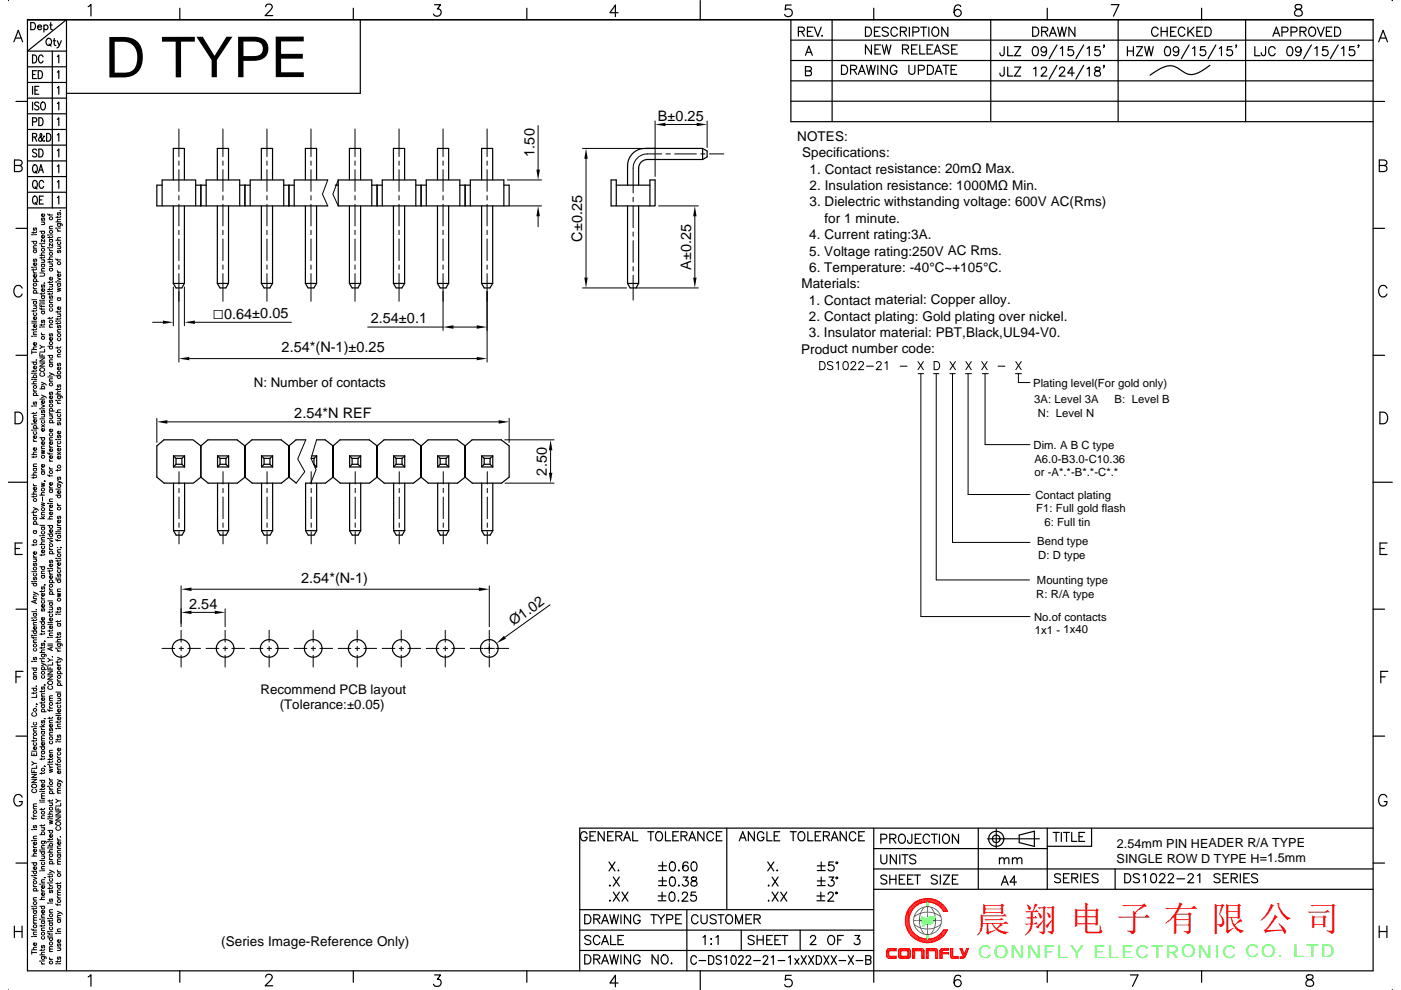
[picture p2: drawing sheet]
<svg xmlns="http://www.w3.org/2000/svg" width="297mm" height="210mm" viewBox="0 0 297 210" stroke-linecap="round" stroke-linejoin="round" font-family="sans-serif">
<defs><g id="words">
<text font-size="12" x="22.2" y="16.4">D TYPE</text>
<text font-size="7.4" fill="#f00" x="206.9" y="197.6">晨 翔 电 子 有 限 公 司</text>
<text font-size="4.1" x="45" y="67.6">□</text>
<text font-size="3.7" fill="#0f0" x="207.4" y="203.2">CONNFLY ELECTRONIC CO. LTD</text>
<g font-size="3.1">
<text x="139.5" y="25.6">B±0.25</text>
<text x="113.3" y="33.2" transform="rotate(-90 113.3 33.2)">1.50</text>
<text x="123.5" y="51.3" transform="rotate(-90 123.5 51.3)">C±0.25</text>
<text x="146.5" y="57.2" transform="rotate(-90 146.5 57.2)">A±0.25</text>
<text x="47.5" y="67.6">0.64±0.05</text>
<text x="78.6" y="68.6">2.54±0.1</text>
<text x="59.7" y="74.7">2.54*(N-1)±0.25</text>
<text x="62.4" y="88.7">2.54*N REF</text>
<text x="116" y="100.9" transform="rotate(-90 116 100.9)">2.50</text>
<text x="63.8" y="123.6">2.54*(N-1)</text>
<text x="40.1" y="129.1">2.54</text>
<text x="108.9" y="132.8" transform="rotate(-36 108.9 132.8)">Ø1.02</text>
</g>
<g font-size="2.9">
<text x="169" y="29.9">NOTES:</text>
<text x="170.1" y="33.3">Specifications:</text>
<text x="171.6" y="40.3">2. Insulation resistance: 1000MΩ Min.</text>
<text x="171.7" y="36.8">1. Contact resistance: 20mΩ Max.</text>
<text x="171.6" y="43.8">3. Dielectric withstanding voltage: 600V AC(Rms)</text>
<text x="174.8" y="47.3">for 1 minute.</text>
<text x="171.6" y="50.7">4. Current rating:3A.</text>
<text x="171.5" y="57.7">6. Temperature: -40°C~+105°C.</text>
<text x="171.6" y="54.2">5. Voltage rating:250V AC Rms.</text>
<text x="169.9" y="61.2">Materials:</text>
<text x="171.5" y="64.6">1. Contact material: Copper alloy.</text>
<text x="171.5" y="71.5">3. Insulator material: PBT,Black,UL94-V0.</text>
<text x="171.5" y="68.1">2. Contact plating: Gold plating over nickel.</text>
<text x="169.8" y="75">Product number code:</text>
<text x="46.9" y="200.7">(Series Image-Reference Only)</text>
</g>
<g font-size="2.8">
<text x="53.8" y="82.1">N: Number of contacts</text>
<text x="55.2" y="147.2">Recommend PCB layout</text>
<text x="59.3" y="150.4">(Tolerance:±0.05)</text>
</g>
<g font-size="2.7">
<text x="236.8" y="179.8">2.54mm PIN HEADER R/A TYPE</text>
<text x="236.8" y="183">SINGLE ROW D TYPE H=1.5mm</text>
</g>
<g font-size="2.4">
<text x="219" y="82.1">Plating level(For gold only)</text>
<text x="219.3" y="85.5">3A: Level 3A</text>
<text x="220.1" y="88.4">N: Level N</text>
<text x="236.3" y="85.5">B: Level B</text>
<text x="219.1" y="95.3">Dim. A B C type</text>
<text x="219.3" y="98.2">A6.0-B3.0-C10.36</text>
<text x="219.3" y="101">or -A*.*-B*.*-C*.*</text>
<text x="219.5" y="105.9">Contact plating</text>
<text x="219.7" y="108.6">F1: Full gold flash</text>
<text x="221.4" y="111.6">6: Full tin</text>
<text x="219.9" y="115.7">Bend type</text>
<text x="220.1" y="118.6">D: D type</text>
<text x="219.8" y="123.8">Mounting type</text>
<text x="219.2" y="131.6">No.of contacts</text>
<text x="219.7" y="126.8">R: R/A type</text>
<text x="219.4" y="134.4">1x1 - 1x40</text>
</g>
</g></defs>
<g fill="none" stroke="#000" stroke-width=".25">
<path d="M1.7 .1h.1M2.9 8.9l1-2.5 .9 2.5M3.3 8.1h1.1M18.7 1.4l.6-.5v2.5M38.1 1.7v2.5M56.3 1.4l.1-.3a.8 .8 0 0 1 1.1-.1 .56 .56 0 0 1 .1 .8l-1.4 1.5h1.6M74.9 1.7v2.5M92.1 1h1.3l-.7 .9a.82 .82 0 0 1 .8 1.1 .82 .82 0 0 1-1.4 .3l-.2-.3M111.7 1.7v2.5M131 2.7h-1.7l1.2-1.6v2.4M148.5 .1v4.1M167.7 12.8h123.4"/>
<path d="M167.7 8.5h123.4M167.7 17.2h123.4M167.7 1.1h-1.1l-.1 1a.86 .86 0 0 1 1.3 0 .86 .86 0 0 1-.2 1.3 .86 .86 0 0 1-1.3-.3M169.3 6.7l1.1-.1 .1-.3v-.3l-.4-.2h-.8v1.9M169.9 6.7l.6 1M170.8 11.7l.7-1.9 .7 1.9M171 11.1h1M171.2 6.7h.7M172.4 5.8h-1.2v1.9h1.2M172.7 5.8l.7 1.9 .7-1.9M174.3 7.5v.2l.1-.1M176.4 4.2v21.6"/>
<path d="M183.5 5.8h.6a1.03 1.03 0 0 1 .7 .9 1.03 1.03 0 0 1-.7 1h-.6zM184.8 9.5v2l-1.3-2v2M185.3 1.7v2.5M185.4 6.7h.7M185.5 10.4h.7M186.6 5.8h-1.2v1.9h1.2M186.7 9.5h-1.2v2h1.2M187 9.5l.5 2 .5-2 .4 2 .5-2M188.3 6a.73 .73 0 0 0-.7-.3 .73 .73 0 0 0-.6 .5l.2 .3 1 .4 .1 .5a.86 .86 0 0 1-1.3 0M190.2 6.2a.7 .7 0 0 0-.8-.4 .7 .7 0 0 0-.5 .7 .79 .79 0 0 0 .2 1 .79 .79 0 0 0 1.1-.1v-.2M190.9 6.7l1.1-.1 .2-.3-.1-.3-.4-.2h-.8v1.9M191.3 10.4h1.1l.2-.5-.4-.4h-.9v2"/>
<path d="M191.5 6.7l.7 1M192 10.4l.6 1.1M192.8 5.8v1.9M193.3 10.4h.7M193.5 6.8h.9a.51 .51 0 0 0 .5-.5 .51 .51 0 0 0-.5-.5h-.9v1.9M194.5 9.5h-1.2v2h1.2M195 9.5v2h1.1M195.2 5.8h1.3M195.8 5.8v1.9M196.6 10.4h.7M196.9 5.8v1.9M197.8 9.5h-1.2v2h1.2"/>
<path d="M197.9 5.8a.96 .96 0 0 1 1.1 .6 .96 .96 0 0 1-.3 1.2 .91 .91 0 0 1-1.1-.4 .91 .91 0 0 1 .2-1.2zM198 11.5l.8-2 .7 2M198.3 10.8h.9M201 5.8v1.9l-1.3-1.9v1.9M201.1 9.8a.73 .73 0 0 0-.7-.3 .73 .73 0 0 0-.5 .5l.1 .3 1 .3 .1 .6a.86 .86 0 0 1-1.2 0M201.8 10.4h.7M203 9.5h-1.2v2h1.2M203.7 1.4a.69 .69 0 0 0-1.1-.2 1.46 1.46 0 0 0 .4 2.3 .76 .76 0 0 0 .8-.7 .76 .76 0 0 0-.7-.8 .76 .76 0 0 0-.8 .7M210.1 4.2v21.6M218.9 5.8h.7a1.03 1.03 0 0 1 .6 .9 1.03 1.03 0 0 1-.6 1h-.7zM220.9 6.7l1.1-.1 .1-.3v-.3l-.4-.2h-.8v1.9M221.5 6.7l.6 1"/>
<path d="M222 1.7v2.5M222.5 7.7l.7-1.9 .8 1.9M222.8 7.1h.9M224.2 5.8l.5 1.9 .5-1.9 .4 1.9 .5-1.9M227.9 5.8v1.9l-1.3-1.9v1.9M235.6 1h1.6l-1.1 2.4M237.1 4.2v21.6M245.5 6.2a.71 .71 0 0 0-.8-.4 .71 .71 0 0 0-.5 .7 .8 .8 0 0 0 .2 1 .8 .8 0 0 0 1-.1l.1-.2M246.2 6.7h1.3M246.2 5.8v1.9M247.5 5.8v1.9M248.2 6.7h.7"/>
<path d="M249.4 5.8h-1.2v1.9h1.2M251.2 6.2a.71 .71 0 0 0-.8-.4 .71 .71 0 0 0-.6 .7 .8 .8 0 0 0 .3 1 .8 .8 0 0 0 1-.1l.1-.2M251.9 5.8v1.9M252.3 6.6l.8 1.1M253.1 5.8l-1.2 1.3M253.8 6.7h.7M254.8 1.7v2.5M255 5.8h-1.2v1.9h1.2M255.5 5.8h.7a1.03 1.03 0 0 1 .6 .9 1.03 1.03 0 0 1-.6 1h-.7zM264.1 4.2v21.6M269.9 7.7l.7-1.9 .7 1.9M270.2 7.1h.9"/>
<path d="M271.8 6.8h.8a.51 .51 0 0 0 .5-.5 .51 .51 0 0 0-.5-.5h-.8v1.9M273.7 6.8h.8l.5-.4a.5 .5 0 0 0-.5-.6h-.8v1.9M274.7 1.1a.49 .49 0 0 0 .2 .8 1 1 0 0 1 1.2 1 .85 .85 0 0 1-1 .5 .85 .85 0 0 1-.6-.8 1.43 1.43 0 0 1 1.4-.8l.1-.5a.91 .91 0 0 0-1.3-.2zM275.6 6.7l1.1-.1 .2-.5-.4-.3h-.9v1.9M276.3 6.7l.6 1M277.6 6a.8 .8 0 0 1 1.1-.1 .8 .8 0 0 1 .2 1 .73 .73 0 0 1-.7 .8 .73 .73 0 0 1-.7-.8zM279.3 5.8l.7 1.9 .8-1.9M281.2 6.7h.8M282.4 5.8h-1.2v1.9h1.2M283 5.8h.6a1.02 1.02 0 0 1 .7 .9 1.02 1.02 0 0 1-.7 1h-.6zM291.1 4.2h-285.3h285.3M291.1 4.2v201.7h-285.3v-201.7"/>
<path d="M292.3 8.9l.9-2.5 1 2.5M292.7 8.1h1.1M3.1 35.1h1a.65 .65 0 0 1 .6 .6 .65 .65 0 0 1-.6 .7h-1v-2.5l1.4 .2a.56 .56 0 0 1 0 .9l-.4 .1M3.4 21.5h2.4M167.7 25.8h123.4M167.7 21.5h123.4M291.1 21.5h2.5M292.4 35.1h1.1a.65 .65 0 0 1 .6 .6 .65 .65 0 0 1-.6 .7h-1.1v-2.5l1.4 .2a.56 .56 0 0 1 0 .9l-.3 .1M3.4 48.4h2.4M291.1 48.4h2.5M3.4 75.4h2.4M4.7 61.1a.91 .91 0 0 0-1-.6 .91 .91 0 0 0-.8 1 1.06 1.06 0 0 0 .3 1.1 1.06 1.06 0 0 0 1.1 .3l.4-.5"/>
<path d="M291.1 75.4h2.5M294 61.1a.9 .9 0 0 0-1-.6 .9 .9 0 0 0-.7 1 1.06 1.06 0 0 0 .3 1.1 1.06 1.06 0 0 0 1.1 .3l.3-.5M3.2 87.4h.8a1.32 1.32 0 0 1 .9 1.3 1.32 1.32 0 0 1-.9 1.2h-.8zM292.6 87.4h.8a1.32 1.32 0 0 1 .8 1.3 1.32 1.32 0 0 1-.8 1.2h-.8zM1.8 102.3h4M3.2 116.3h.9M4.7 115.2h-1.5v2.4h1.5M291.1 102.3h4.1M292.6 116.3h.9M294.1 115.2h-1.5v2.4h1.5M3.4 129.2h2.4M291.1 129.2h2.5"/>
<path d="M3.4 156.1h2.4M3.4 143.6h.9M4.9 142.4h-1.5v2.4M291.1 156.1h2.5M292.8 143.6h.9M294.3 142.4h-1.5v2.4M4.7 169.1a.91 .91 0 0 0-1-.6 .91 .91 0 0 0-.8 .9 1.07 1.07 0 0 0 .3 1.2 1.07 1.07 0 0 0 1.1 .2l.4-.4v-.4h-.6M124.5 176.9a.71 .71 0 0 0-.8-.5 .71 .71 0 0 0-.6 .8 .79 .79 0 0 0 .2 1 .79 .79 0 0 0 1.1-.1l.1-.5h-.5M125.1 177.3h.7M126.3 176.4h-1.2v1.9h1.2M128.1 176.4v1.9l-1.3-1.9v1.9M128.8 177.3h.8"/>
<path d="M130 176.4h-1.2v1.9h1.2M130.6 177.3l1.1-.1 .2-.4-.5-.4h-.8v1.9M131.2 177.3l.7 1M132.2 178.3l.7-1.9 .8 1.9M132.5 177.7h.9M134.2 176.4v1.9h1.1M137.4 176.4h1.2M138 176.4v1.9M139.2 176.7a.8 .8 0 0 1 1-.1 .8 .8 0 0 1 .3 1 .73 .73 0 0 1-.8 .8 .73 .73 0 0 1-.7-.8zM141.1 176.4v1.9h1.1M142.7 177.3h.7M143.8 176.4h-1.1v1.9h1.1"/>
<path d="M144.4 177.3l1.1-.1 .2-.2-.1-.4-.4-.2h-.8v1.9M145 177.3l.7 1M146.1 178.3l.7-1.9 .7 1.9M146.3 177.7h.9M149.2 176.4v1.9l-1.2-1.9v1.9M151.3 176.9a.71 .71 0 0 0-.9-.5 .71 .71 0 0 0-.5 .8 .8 .8 0 0 0 .2 1 .8 .8 0 0 0 1.1-.1l.1-.2M151.9 177.3h.7M153.1 176.4h-1.2v1.9h1.2M154.1 175.6v17.3M156.7 178.3l.8-1.9 .7 1.9M157 177.7h.9M159.9 176.4v1.9l-1.2-1.9v1.9"/>
<path d="M161.9 176.9a.7 .7 0 0 0-.8-.5 .7 .7 0 0 0-.5 .8 .79 .79 0 0 0 .2 1 .79 .79 0 0 0 1.1-.1v-.5h-.4M162.6 176.4v1.9h1.1M164.1 177.3h.8M165.3 176.4h-1.2v1.9h1.2M167.5 176.4h1.3M168.2 176.4v1.9M169.5 176.5a.93 .93 0 0 1 1.1 .4 .93 .93 0 0 1-.1 1.2 .79 .79 0 0 1-1.1 .1 .79 .79 0 0 1-.2-1zM171.3 176.4v1.9h1.1M172.8 177.3h.8M174 176.4h-1.2v1.9h1.2M174.6 177.3l1.1-.1 .2-.2-.1-.4-.4-.2h-.8v1.9M175.2 177.3l.7 1"/>
<path d="M176.2 178.3l.8-1.9 .7 1.9M176.5 177.7h.9M179.4 176.4v1.9l-1.3-1.9v1.9M181.4 176.9a.71 .71 0 0 0-.8-.5 .71 .71 0 0 0-.5 .8 .8 .8 0 0 0 .2 1 .8 .8 0 0 0 1.1-.1v-.2M182.1 177.3h.7M183.3 176.4h-1.2v1.9h1.2M185.3 175.6v32.8M185.3 180h36.7M186.8 178h.8a.51 .51 0 0 0 .4-.6 .51 .51 0 0 0-.4-.5h-.8v2M188.7 177.9l1.1-.1 .1-.3v-.4l-.4-.2h-.8v2M189.3 177.9l.6 1M190.7 177.2a.71 .71 0 0 1 .8-.2 .71 .71 0 0 1 .5 .7 .85 .85 0 0 1-.2 .9 .85 .85 0 0 1-.9 .2 1.23 1.23 0 0 1-.2-1.6z"/>
<path d="M193.3 176.9l-.1 1.8-.2 .2-.4-.1-.2-.6M194.1 177.9h.7M195.3 176.9h-1.2v2h1.2M197.1 177.4a.71 .71 0 0 0-.8-.5 .71 .71 0 0 0-.6 .8v.4a.71 .71 0 0 0 .6 .8 .71 .71 0 0 0 .8-.5M197.4 176.9h1.3M198.1 176.9v2M199.2 176.9v2M200 177.2a.71 .71 0 0 1 .8-.2 .71 .71 0 0 1 .5 .7 .85 .85 0 0 1-.2 .9 .85 .85 0 0 1-.9 .2 1.23 1.23 0 0 1-.2-1.6zM203.2 176.9v2l-1.3-2v2M207.4 175.6v13M216.1 177.1l3.2-.8v3.2l-3.2-.8zM222 175.6v13"/>
<path d="M223.3 176.6h1.3M223.9 176.6v1.9M225 176.6v1.9M225.5 176.6h1.3M226.1 176.6v1.9M227.2 176.6v1.9h1.1M228.8 177.5h.7M230 176.6h-1.2v1.9h1.2M231.4 175.6v3.9h-9.4M291.1 175.6h-168.2v30.3M294 169.1a.9 .9 0 0 0-1-.6 .9 .9 0 0 0-.7 .9 1.07 1.07 0 0 0 .2 1.2 1.07 1.07 0 0 0 1.2 .2l.3-.4v-.4h-.5M3 196.4v2.5"/>
<path d="M3 197.6h1.7M3.4 183.1h2.4M4.7 196.4v2.5M122.9 192.9h62.4M122.9 197.3h62.4M124 194h.6a1.02 1.02 0 0 1 .7 1 1.02 1.02 0 0 1-.7 .9h-.6zM125.3 198.7a.73 .73 0 0 0-.7-.3 .73 .73 0 0 0-.6 .5l.2 .3 .9 .3 .2 .6a.86 .86 0 0 1-1.3 0M125.9 194.9l1.1-.1 .2-.4-.5-.4h-.8v1.9M126.5 194.9l.7 1M127.2 198.9a.71 .71 0 0 0-.8-.5 .71 .71 0 0 0-.6 .8 .85 .85 0 0 0 .2 .9 .85 .85 0 0 0 .9 .2l.3-.4M127.6 195.9l.7-1.9 .7 1.9M127.8 195.3h.9"/>
<path d="M127.8 199.7h.9M129.1 182.8l1.3 1.9M129.2 187.8h.2zM129.2 191.1h.2zM129.3 194l.5 1.9 .4-1.9 .5 1.9 .4-1.9M129.5 198.4v1.9h1.1M130 186l1.3 1.9M130 189.2l1.3 1.9M130.4 182.8l-1.3 1.9M131 199.4h.8M131 184.6h.2zM131.3 186l-1.3 1.9"/>
<path d="M131.3 189.2l-1.3 1.9M131.7 194v1.9M131.9 189.2l1.2 1.9M132.2 198.4h-1.2v1.9h1.2M133.1 189.2l-1.2 1.9M133.7 194v1.9l-1.3-1.9v1.9M135.7 194.5a.71 .71 0 0 0-.8-.5 .71 .71 0 0 0-.6 .7 .84 .84 0 0 0 .2 1 .84 .84 0 0 0 .9 .1l.3-.3v-.3h-.5M138 194h1.3M138.6 194v1.9M139.4 194l.8 .9v1M139.6 190h1.6M139.6 191.1h1.6"/>
<path d="M139.6 183.6h1.7M139.6 184.6h1.7M139.6 186.8h1.7M139.6 187.8h1.7M140.4 189.2v1.7M140.5 182.8v1.7M140.5 186v1.7M140.9 194l-.7 .9M141.4 195l1.1-.1 .1-.2v-.5l-.4-.2h-.8v1.9M142.1 189.3a.6 .6 0 0 1 .9 .3 1.62 1.62 0 0 1-.2 1.5 .63 .63 0 0 1-.9-.3 1.6 1.6 0 0 1 .2-1.5zM142.2 182.9a.63 .63 0 0 1 .9 .3 .96 .96 0 0 1-.6 1.5 1.21 1.21 0 0 1-.3-1.8zM142.2 186.1a.63 .63 0 0 1 .9 .3 .99 .99 0 0 1-.6 1.5 1.24 1.24 0 0 1-.3-1.8z"/>
<path d="M143.3 194.9h.7M143.8 184.6h.2zM143.8 187.8h.2zM143.8 191v.1zM144.5 194h-1.2v1.9h1.2M144.7 189.7l.3-.5 .7 .2a.58 .58 0 0 1-.2 .8l-.9 .9h1.3M144.8 186h1.1l-.6 .8a.64 .64 0 0 1 .6 .6 .64 .64 0 0 1-.5 .6 .64 .64 0 0 1-.7-.4M145.6 192.9v13M145.9 183.1a.57 .57 0 0 0-.9-.2 1.48 1.48 0 0 0 0 1.7 .59 .59 0 0 0 .9-.2 .59 .59 0 0 0-.4-.8 .59 .59 0 0 0-.7 .5M146.7 186.1a.41 .41 0 0 0 .2 .7 .71 .71 0 0 1 .7 .2 .71 .71 0 0 1 .1 .8 .68 .68 0 0 1-.8 .1 .68 .68 0 0 1-.4-.6 1.1 1.1 0 0 1 1.1-.6l.1-.4a.72 .72 0 0 0-1-.2zM146.8 182.9a.63 .63 0 0 1 .9 .3 .96 .96 0 0 1-.7 1.5 1.21 1.21 0 0 1-.2-1.8zM147.5 189.2h-.9l-.1 .8a.68 .68 0 0 1 1 0 .68 .68 0 0 1-.1 1 .68 .68 0 0 1-1-.2"/>
<path d="M148 194.5a.71 .71 0 0 0-.8-.5 .71 .71 0 0 0-.6 .7v.5a.71 .71 0 0 0 .6 .7 .71 .71 0 0 0 .8-.4M148.6 194v1.4a.66 .66 0 0 0 .7 .5 .66 .66 0 0 0 .6-.5v-1.4M149.1 198.8l.4-.4v1.9M150.7 199.2h.2zM151.8 198.8l.5-.4v1.9M151.8 194.3a.74 .74 0 0 0-1.2 .2l.1 .2 1 .4 .1 .6a.86 .86 0 0 1-1.2 0M152.2 194h1.3M152.8 194v1.9M154 194.3a.71 .71 0 0 1 .8-.3 .71 .71 0 0 1 .5 .7 .85 .85 0 0 1-.2 1 .85 .85 0 0 1-.9 .1 1.21 1.21 0 0 1-.2-1.5zM156 195.9v-1.9l.7 1.9 .7-1.9v1.9M157.2 197.3v4.3M158.2 194.9h.7"/>
<path d="M159.3 194h-1.1v1.9h1.1M159.9 194.9l1.1-.1 .2-.4-.5-.4h-.8v1.9M159.9 198.7a.71 .71 0 0 0-.7-.3 .71 .71 0 0 0-.6 .5l.2 .3 .9 .3a.47 .47 0 0 1 0 .8 .89 .89 0 0 1-1.1-.2M160.5 199.4h1.3M160.5 194.9l.7 1M160.5 198.4v1.9M161.8 198.4v1.9M162.6 199.4h.7M162.8 182.8l1.3 1.9M162.9 187.8h.1zM163 191v.1zM163.7 186l1.3 1.9"/>
<path d="M163.7 189.2l1.3 1.9M163.7 198.4h-1.1v1.9h1.1M164.1 182.8l-1.3 1.9M164.3 199.4h.7M164.7 184.6h.2zM165 186l-1.3 1.9M165 189.2l-1.3 1.9M165.5 198.4h-1.2v1.9h1.2M165.5 189.2l1.3 1.9M165.8 198.4h1.2M166.4 198.4v1.9M166.8 189.2l-1.3 1.9"/>
<path d="M169.7 197.3v4.3M171.8 198.9l.4-.5 .6 .2a.61 .61 0 0 1-.1 .8l-1 .9h1.3M173.2 190h1.7M173.2 191.1h1.7M173.3 183.6h1.6M173.3 184.6h1.6M173.3 186.8h1.6M173.3 187.8h1.6M174 189.2v1.7M174.1 182.8v1.7M174.1 186v1.7M175.6 189.7l.4-.5 .6 .2a.61 .61 0 0 1-.2 .8l-.9 .9h1.3"/>
<path d="M175.7 198.7a.7 .7 0 0 1 .8-.2 .7 .7 0 0 1 .5 .7 .84 .84 0 0 1-.2 .9 .84 .84 0 0 1-.9 .2l-.2-.2a1.21 1.21 0 0 1 0-1.4zM175.8 186h1l-.6 .8a.64 .64 0 0 1 .6 .9 .64 .64 0 0 1-1.1 .1l-.1-.2M176.7 182.8h-.9l-.1 .8a.68 .68 0 0 1 1 0 .68 .68 0 0 1-.1 1.1 .68 .68 0 0 1-1-.3M177.6 199.4h.7M178.8 198.4h-1.2v1.9M181.3 198.4h1l-.6 .8a.64 .64 0 0 1 .5 1 .64 .64 0 0 1-1.1-.2M185.3 184.3h105.8M185.3 188.6h105.8M186.8 181.3v1.4a.64 .64 0 0 0 .6 .5 .64 .64 0 0 0 .6-.5v-1.4M188 185.9a.71 .71 0 0 0-.7-.3 .71 .71 0 0 0-.5 .5l.1 .2 .8 .3a.44 .44 0 0 1 .3 .4 .44 .44 0 0 1-.2 .4 .83 .83 0 0 1-1-.2M188.7 185.6v1.9M188.7 186.5h1.2"/>
<path d="M189.9 185.6v1.9M190 181.3v1.9l-1.2-1.9v1.9M190.7 186.5h.7M190.8 181.3v1.9M191.2 181.3h1.3M191.9 181.3v1.9M191.9 185.6h-1.2v1.9h1.2M192.4 186.5h.7M193.6 185.6h-1.2v1.9h1.2M193.9 185.6h1.3M194.2 181.6a.73 .73 0 0 0-.7-.3 .73 .73 0 0 0-.6 .5l.2 .2 .9 .4 .2 .6a.86 .86 0 0 1-1.3 0M194.5 185.6v1.9"/>
<path d="M198.7 185.9a.73 .73 0 0 0-.7-.3 .73 .73 0 0 0-.6 .5l.2 .2 .9 .4 .2 .5a.86 .86 0 0 1-1.3 0M199.4 185.6v1.9M200 185.6h1.3l-1.3 1.9h1.3M201.9 186.5h.8M203.1 185.6h-1.2v1.9h1.2M211.9 182.3l.5-.4 .4 .1 .1 1.2M211.9 181.9v1.3M212.3 187.7l.7-1.9 .8 1.9M212.6 187.1h.9M212.9 182.3l.5-.4 .4 .1 .1 1.2M214.7 182.3l.4-.4 .5 .1v1.2M214.7 181.9v1.3"/>
<path d="M215.5 187.1h-1.4l1-1.3v1.9M215.6 182.3l.5-.4 .5 .1 .1 1.2M224.9 185.6a.72 .72 0 0 0-.7-.3 .72 .72 0 0 0-.6 .5l.2 .2 .9 .4a.47 .47 0 0 1 0 .7 .89 .89 0 0 1-1.1-.1M225.5 186.2h.7M226.7 185.3h-1.2v1.9h1.2M227.2 186.2l1.1-.1 .2-.2-.1-.4-.4-.2h-.8v1.9M227.9 186.2l.6 1M229.2 185.3v1.9M229.9 186.2h.7M231.1 185.3h-1.2v1.9h1.2M232.8 185.6a.72 .72 0 0 0-.7-.3 .72 .72 0 0 0-.6 .5l.2 .2 .9 .4a.47 .47 0 0 1 0 .7 .89 .89 0 0 1-1.1-.1M236.4 184.3v4.3"/>
<path d="M238.5 185.3h.6a1.02 1.02 0 0 1 .7 1 1.02 1.02 0 0 1-.7 .9h-.6zM241.6 185.6a.74 .74 0 0 0-1.3 .2l.3 .3 .8 .3 .2 .6a.86 .86 0 0 1-1.3 0M242.4 185.7l.4-.4v1.9M244.2 185.4a.63 .63 0 0 1 .9 .3 1.27 1.27 0 0 1-.4 1.5h-.2a1.22 1.22 0 0 1-.3-1.8zM245.9 185.8l.1-.3 .2-.2 .7 .2a.57 .57 0 0 1-.2 .8l-.9 .9h1.3M247.7 185.8l.1-.3 .3-.2 .6 .2a.61 .61 0 0 1-.2 .8l-.9 .9h1.3M249.5 186.4h1.7M251.9 185.8l.1-.3 .3-.2 .6 .2a.61 .61 0 0 1-.2 .8l-.9 .9h1.3M253.9 185.7l.5-.4v1.9M258.7 185.6a.74 .74 0 0 0-1.3 .2l.2 .2 .9 .4 .2 .6a.86 .86 0 0 1-1.3 0M259.3 186.2h.8M260.5 185.3h-1.2v1.9h1.2"/>
<path d="M261 186.2l1.1-.1 .2-.4-.4-.4h-.9v1.9M261.7 186.2l.6 1M263 185.3v1.9M263.7 186.2h.7M264.9 185.3h-1.2v1.9h1.2M266.6 185.6a.74 .74 0 0 0-1.3 .2l.2 .2 .9 .4 .2 .6a.86 .86 0 0 1-1.3 0M291.1 183.1h2.5M292.4 197.6h1.6M292.4 196.4v2.5M294 196.4v2.5M18.7 207.2l.6-.5v2.5M38.1 205.9v2.5"/>
<path d="M56.3 207.2l.1-.3 .4-.2 .7 .1a.53 .53 0 0 1 .1 .8l-1.4 1.5h1.6M74.9 205.9v2.5M92.1 206.8h1.3l-.7 .9a.78 .78 0 0 1 .9 .9 .78 .78 0 0 1-1.1 .6l-.4-.1-.2-.3M111.7 205.9v2.5M122.9 201.6h62.4M124 202.5h.6a1.03 1.03 0 0 1 .7 1 1.03 1.03 0 0 1-.7 1h-.6zM125.9 203.4h1.1l.2-.5-.5-.4h-.8v2M126.5 203.4l.7 1.1M127.6 200.3l.7-1.9 .7 1.9M127.6 204.5l.7-2 .7 2M127.8 203.8h.9M129.3 202.5l.5 2 .4-2 .5 2 .4-2"/>
<path d="M131 208.5h-1.7l1.2-1.6v2.4M131.7 202.5v2M133.7 202.5v2l-1.3-2v2M135.7 203a.71 .71 0 0 0-.8-.5 .71 .71 0 0 0-.6 .8 .79 .79 0 0 0 .3 1 .79 .79 0 0 0 1-.1l.1-.5h-.5M139.5 202.5v2l-1.2-2v2M140.4 202.8a.8 .8 0 0 1 1-.1 .8 .8 0 0 1 .2 1 .74 .74 0 0 1-.7 .8 .74 .74 0 0 1-.7-.8zM142.4 204.3v.2zM147.7 203.1a.61 .61 0 0 0-.8-.4 .61 .61 0 0 0-.4 .7v.4a.61 .61 0 0 0 .4 .7 .61 .61 0 0 0 .8-.4M148.2 203.7h1.4M148.5 205.9v4.1M150.2 202.7a.98 .98 0 0 1 1.1 .5 .98 .98 0 0 1-.3 1.2l-.8 .1zM150.7 200.3h.2z"/>
<path d="M152.9 203a.6 .6 0 0 0-.6-.3 .6 .6 0 0 0-.5 .4l.2 .3 .8 .3a.45 .45 0 0 1 .1 .5 .45 .45 0 0 1-.4 .3h-.3l-.4-.2M153.6 203l.4-.3v1.8M155.2 202.8a.52 .52 0 0 1 .8 .2l.1 .5a.81 .81 0 0 1-.7 1 1.28 1.28 0 0 1-.2-1.7zM156.6 203.1l.2-.3 .5-.1 .2 .2 .1 .3-1.1 1.3h1.1M158.2 203.1l.2-.3 .4-.1 .3 .2 .1 .3-1.1 1.3h1.1M159.8 203.7h1.4M161.8 203.1l.2-.3 .5-.1 .2 .2 .1 .3-1 1.3h1.1M163.6 203l.4-.3v1.8M165 203.7h1.4M167.2 203l.4-.3v1.8M167.7 206.9h-1.1l-.1 1a.86 .86 0 0 1 1.3 0 .86 .86 0 0 1-.2 1.3 .86 .86 0 0 1-1.3-.4M168.5 203.3l.9 1.2"/>
<path d="M169.4 203.3l-.9 1.2M169.9 202.7l1.1 1.8M171 202.7l-1.1 1.8M171.4 202.7l1.1 1.8M172.5 202.7l-1.1 1.8M173.1 202.7a.98 .98 0 0 1 1.1 .5 .98 .98 0 0 1-.3 1.2l-.8 .1zM174.7 202.7l1.1 1.8M175.8 202.7l-1.1 1.8M176.2 202.7l1.1 1.8M177.3 202.7l-1.1 1.8M177.9 203.7h1.4M179.9 202.7l1.1 1.8"/>
<path d="M181 202.7l-1.1 1.8M181.5 203.7h1.4M183.6 203.6h.7a.5 .5 0 0 1 .4 .5 .5 .5 0 0 1-.4 .4h-.7v-1.8h.7l.3 .2v.5l-.3 .2M203.7 207.2a.73 .73 0 0 0-1.1-.2 1.86 1.86 0 0 0 0 2.2 .76 .76 0 0 0 1.2-.4 .76 .76 0 0 0-.6-1 .76 .76 0 0 0-.9 .7M222 205.9v2.5M239.6 206.8h1.7l-1.2 2.4M254.8 205.9v2.5M277.1 206.9a.49 .49 0 0 0 .2 .8 .9 .9 0 0 1 1 .3 .9 .9 0 0 1 .1 1 .86 .86 0 0 1-1 .2 .86 .86 0 0 1-.5-.8 1.1 1.1 0 0 1 1.1-.7 .52 .52 0 0 0 .3-.8zM295.2 210h.1"/>
<circle cx="211.2" cy="177.9" r="1.61"/>
<circle cx="211.2" cy="177.9" r=".81"/>
<circle cx="177.3" cy="189.4" r=".18"/>
<circle cx="177.4" cy="183" r=".18"/>
<circle cx="177.4" cy="186.2" r=".18"/>
</g>
<g fill="none" stroke="#000" stroke-width=".21">
<path d="M209.3 177.9h.5M209.9 177.9h.8M210.7 177.9h.2M211 177.9h.8M211.2 175.8v2.9M211.2 178.7v.2M211.2 179v.8M211.2 179.8v.2M211.8 177.9h2.9M214.8 177.9h.2M215 177.9h.8M215.9 177.9h2.8"/>
<path d="M218.8 177.9h.2M219.1 177.9h.7M219.9 177.9h.2M220.2 177.9h.2"/>
</g>
<g fill="#f00">
<path d="M192 195l.1 1.2z"/>
<path d="M192.1 194.3v1.9z"/>
</g>
<path d="M192.1 193.7v3.1M192.7 192.8v5" fill="none" stroke="#f00" stroke-width=".21"/>
<path d="M192.3 193.2v4.1" fill="none" stroke="#f00" stroke-width=".25"/>
<path d="M192.6 192.8v5" fill="none" stroke="#f00" stroke-width=".23"/>
<path d="M192.7 192.7v2z" fill="#f00"/>
<path d="M192.8 195.8v2.1" fill="none" stroke="#f00" stroke-width=".21"/>
<g fill="#f00">
<path d="M192.7 192.7v2z"/>
<path d="M192.8 192.6v2z"/>
</g>
<path d="M192.8 195.9v2.1" fill="none" stroke="#f00" stroke-width=".21"/>
<g fill="#f00">
<path d="M192.8 192.6v2z"/>
<path d="M192.9 192.5v1.6z"/>
<path d="M192.9 196.4l.2 1.9-.2-.3z"/>
<path d="M192.9 196.4l.2 .5v1.4z"/>
<path d="M192.9 192.5l.2 1.1-.2 .5z"/>
<path d="M193.1 192.2v1.4l-.2-1.1z"/>
<path d="M193.1 196.9v1.5z"/>
<path d="M193.1 192.2v1.4z"/>
<path d="M193.1 192.2v1.2z"/>
<path d="M193.1 197.1l.3 1.5-.3-.2z"/>
<path d="M193.1 197.1l.3 .3v1.2z"/>
<path d="M193.1 192.2l.3 .9-.3 .3z"/>
<path d="M193.1 192.2l.3-.3v1.2z"/>
<path d="M193.4 197.4l.2 1.4-.2-.2z"/>
<path d="M193.4 197.4l.2 .3v1.1z"/>
<path d="M193.4 191.9l.2 .9-.2 .3z"/>
<path d="M193.4 191.9l.2-.2v1.1z"/>
<path d="M193.6 197.7l.1 1.2z"/>
<path d="M193.6 191.7v1.1z"/>
<path d="M193.6 191.7l.1-.1v1z"/>
<path d="M193.7 197.9l.4 1.3-.4-.3z"/>
<path d="M193.7 197.9l.4 .4v.9z"/>
<path d="M193.7 191.6l.4 .7-.4 .3z"/>
<path d="M193.7 191.6l.4-.2v.9z"/>
<path d="M194.1 198.3v.9z"/>
<path d="M194.1 191.4v.9z"/>
<path d="M194.1 191.4v.8z"/>
<path d="M194.1 198.3l.5 1.2-.5-.3z"/>
<path d="M194.1 198.3l.5 .3v.9z"/>
<path d="M194.1 191.3l.5 .6-.5 .3z"/>
<path d="M194.1 191.3l.5-.2v.8z"/>
<path d="M194.6 198.6v.9z"/>
<path d="M194.6 191.1v.8z"/>
<path d="M194.6 198.6l.5 1.1-.5-.2z"/>
<path d="M194.6 198.6l.5 .3v.8z"/>
<path d="M194.6 191l.5 .6-.5 .3z"/>
<path d="M194.6 191l.5-.2v.8z"/>
<path d="M195.1 198.9l.1 .8z"/>
<path d="M195.1 190.8v.8z"/>
<path d="M195.1 190.8h.1v.8z"/>
<path d="M195.2 198.9l.4 .9-.4-.1z"/>
<path d="M195.2 198.9l.4 .2v.7z"/>
<path d="M195.2 190.8l.4 .6-.4 .2z"/>
<path d="M195.2 190.8l.4-.1v.7z"/>
<path d="M195.6 199.1l.2 .8-.2-.1z"/>
<path d="M195.6 199.1h.2v.8z"/>
<path d="M195.6 190.7l.2 .7h-.2z"/>
<path d="M195.6 190.7h.2v.7z"/>
<path d="M195.8 199.1l.4 .8h-.4z"/>
<path d="M195.8 199.1l.4 .1v.7z"/>
<path d="M195.8 190.7l.4 .6-.4 .1z"/>
<path d="M195.8 190.7l.4-.1v.7z"/>
<path d="M196.2 199.2l.2 .7h-.2z"/>
<path d="M196.2 199.2h.2v.7z"/>
<path d="M196.2 190.6l.2 .7h-.2z"/>
<path d="M196.2 190.6h.2v.7z"/>
<path d="M196.4 199.2l.4 .7h-.4z"/>
<path d="M196.4 199.2h.4v.7z"/>
<path d="M196.4 190.6l.4 .7h-.4z"/>
<path d="M196.4 190.6h.4v.7z"/>
<path d="M196.8 199.2l.2 .7h-.2z"/>
<path d="M196.8 199.2h.2v.7z"/>
<path d="M196.8 190.6l.2 .7h-.2z"/>
<path d="M196.8 190.6h.2v.7z"/>
<path d="M197 199.2l.3 .7h-.3z"/>
<path d="M197 199.2l.3-.1v.8z"/>
<path d="M197 190.6l.3 .8-.3-.1z"/>
<path d="M197 190.6h.3v.8z"/>
<path d="M197.3 199.1l.3 .7-.3 .1z"/>
<path d="M197.3 199.1h.3v.7z"/>
<path d="M197.3 190.6l.3 .8h-.3z"/>
<path d="M197.3 190.6l.3 .1v.7z"/>
<path d="M197.6 199.1l.3 .7h-.3z"/>
<path d="M197.6 199.1l.3-.1v.8z"/>
<path d="M197.6 190.7l.3 .8-.3-.1z"/>
<path d="M197.6 190.7l.3 .1v.7z"/>
<path d="M197.9 199l.3 .7-.3 .1z"/>
<path d="M197.9 199l.3-.1v.8z"/>
<path d="M197.9 190.8l.3 .9-.3-.2z"/>
<path d="M197.9 190.8h.3v.9z"/>
<path d="M198.2 198.9l.2 .7-.2 .1z"/>
<path d="M198.2 198.9l.2-.1v.8z"/>
<path d="M198.2 190.8l.2 .9h-.2z"/>
<path d="M198.2 190.8l.2 .1v.8z"/>
<path d="M198.4 198.8l.4 .6-.4 .2z"/>
<path d="M198.4 198.8l.4-.2v.8z"/>
<path d="M198.4 190.9l.4 1-.4-.2z"/>
<path d="M198.4 190.9l.4 .2v.8z"/>
<path d="M198.8 198.6v.8z"/>
<path d="M198.8 198.6l.1-.1v.9z"/>
<path d="M198.8 191.1l.1 .9z"/>
<path d="M198.9 198.5l.4 .6-.4 .3z"/>
<path d="M198.9 198.5l.4-.3v.9z"/>
<path d="M198.9 191.2l.4 1.1-.4-.3z"/>
<path d="M198.9 191.2l.4 .2v.9z"/>
<path d="M199.3 198.2v.9z"/>
<path d="M199.3 198.1v1z"/>
<path d="M199.3 191.4v1z"/>
<path d="M199.3 198.1l.4 .7-.4 .3z"/>
<path d="M199.7 197.7v1.1l-.4-.7z"/>
<path d="M199.3 191.4l.4 1.4-.4-.4z"/>
<path d="M199.3 191.4l.4 .4v1z"/>
<path d="M199.7 197.7v1.1z"/>
<path d="M199.8 197.6v1.1z"/>
<path d="M199.7 191.8l.1 1.1z"/>
<path d="M199.8 197.6l.3 .8-.3 .3z"/>
<path d="M200.1 197.2v1.2l-.3-.8z"/>
<path d="M199.8 191.8l.3 1.5-.3-.4z"/>
<path d="M199.8 191.8l.3 .3v1.2z"/>
<path d="M200.1 197.2l.1 1.1-.1 .1z"/>
<path d="M200.1 197.2h.1v1.1z"/>
<path d="M200.1 192.1l.1 1.2h-.1z"/>
<path d="M200.1 192.1l.1 .1v1.1z"/>
<path d="M200.2 197.2l.4 .6-.4 .5z"/>
<path d="M200.2 197.2h.4v.6z"/>
<path d="M200.2 192.2l.4 1.1h-.4z"/>
<path d="M200.2 192.2l.4 .6v.5z"/>
<path d="M200.6 197.2h.3l-.3 .6z"/>
<path d="M200.6 192.8l.3 .5h-.3z"/>
</g>
<path d="M200.1 193.3a3.9 3.9 0 0 0-6-1.1 3.9 3.9 0 0 0 0 6.1 3.9 3.9 0 0 0 6-1.1M200.9 193.3a4.7 4.7 0 0 0-7.2-1.7 4.7 4.7 0 0 0 0 7.3 4.7 4.7 0 0 0 7.2-1.7" fill="none" stroke="#f00" stroke-width=".25"/>
<g fill="#00f">
<path d="M199.5 194.8h.2v.4h-.2z"/>
<path d="M199.4 194.3h.1l.2 .5h-.2z"/>
<path d="M199.2 193.9l.1-.1 .2 .5h-.1z"/>
<path d="M198.9 193.5l.2-.1 .2 .4-.1 .1z"/>
<path d="M198.7 193l.4 .4-.2 .1-.3-.3z"/>
<path d="M198.3 192.7l.4 .3-.1 .2-.4-.3z"/>
<path d="M197.9 192.5l.4 .2-.1 .2-.4-.3z"/>
<path d="M197.4 192.3l.5 .2-.1 .1-.4-.1z"/>
<path d="M196.9 192.2l.5 .1v.2l-.5-.1z"/>
<path d="M195.9 192.3l.5-.1v.2l-.5 .1z"/>
<path d="M195.4 192.5l.5-.2v.2l-.4 .1z"/>
<path d="M195 192.7l.4-.2 .1 .1-.4 .3z"/>
<path d="M194.6 193l.4-.3 .1 .2-.4 .3z"/>
<path d="M194.6 193l.1 .2-.3 .3-.2-.1z"/>
<path d="M194.2 193.4l.2 .1-.3 .4-.1-.1z"/>
<path d="M194 193.8l.1 .1-.2 .4h-.1z"/>
<path d="M193.8 194.3h.1l-.1 .5h-.2z"/>
<path d="M193.6 194.8h.2v.4h-.2z"/>
<path d="M195.9 192.3l.1 .1-.3 .5-.1-.1z"/>
<path d="M195.6 192.8l.1 .1-.3 .5-.1-.1z"/>
<path d="M195.3 193.3l.1 .1-.2 .5-.1-.1z"/>
<path d="M195.1 193.8l.1 .1-.1 .5h-.2z"/>
<path d="M194.9 194.4h.2l-.1 .6h-.2z"/>
<path d="M194.8 195.5h.2l.1 .6h-.2z"/>
<path d="M194.9 196.1h.2l.1 .5-.1 .1z"/>
<path d="M195.1 196.7l.1-.1 .2 .6h-.1z"/>
<path d="M195.3 197.2h.1l.3 .4-.1 .1z"/>
<path d="M195.6 197.7l.1-.1 .3 .5-.1 .1z"/>
<path d="M197.6 197.6l.1 .1-.3 .5-.1-.1z"/>
<path d="M197.9 197.2h.1l-.3 .5-.1-.1z"/>
<path d="M198.1 196.6l.1 .1-.2 .5h-.1z"/>
<path d="M198.2 196.1h.2l-.2 .6-.1-.1z"/>
<path d="M198.3 195.5h.2l-.1 .6h-.2z"/>
<path d="M198.2 194.4h.2l.1 .6h-.2z"/>
<path d="M198.1 193.9l.1-.1 .2 .6h-.2z"/>
<path d="M197.9 193.4l.1-.1 .2 .5-.1 .1z"/>
<path d="M197.6 192.9l.1-.1 .3 .5-.1 .1z"/>
<path d="M197.3 192.4l.1-.1 .3 .5-.1 .1z"/>
<path d="M199 194l.6 .4-.2 .1-.5-.3z"/>
<path d="M198.5 193.7l.5 .3-.1 .2-.5-.3z"/>
<path d="M197.9 193.5l.6 .2-.1 .2-.6-.2z"/>
<path d="M197.3 193.4l.6 .1-.1 .2-.5-.1z"/>
<path d="M196.6 193.4h.7v.2h-.7z"/>
<path d="M196 193.4h.6v.2h-.6z"/>
<path d="M195.4 193.5l.6-.1v.2l-.5 .1z"/>
<path d="M194.8 193.7l.6-.2 .1 .2-.6 .2z"/>
<path d="M194.3 194l.5-.3 .1 .2-.5 .3z"/>
<path d="M193.7 194.4l.6-.4 .1 .2-.5 .3z"/>
<path d="M193.9 196l.5 .3-.1 .2-.6-.4z"/>
<path d="M194.4 196.3l.5 .3-.1 .2-.5-.3z"/>
<path d="M194.9 196.6l.6 .2-.1 .2-.6-.2z"/>
<path d="M195.5 196.8l.5 .1v.2l-.6-.1z"/>
<path d="M196 196.9l.6 .1v.2l-.6-.1z"/>
<path d="M196.6 197l.7-.1v.2l-.7 .1z"/>
<path d="M197.3 196.9l.5-.1 .1 .2-.6 .1z"/>
<path d="M197.8 196.8l.6-.2 .1 .2-.6 .2z"/>
<path d="M198.4 196.6l.5-.3 .1 .2-.5 .3z"/>
<path d="M198.9 196.3l.5-.3 .2 .1-.6 .4z"/>
</g>
<g fill="#00f">
<path d="M196.4 192.2h.5v.2h-.5z"/>
<path d="M194.8 195h.2v.5h-.2z"/>
<path d="M198.3 195h.2v.5h-.2z"/>
</g>
<path d="M196.6 191.3v1M196.6 198.2v1" fill="none" stroke="#0f0" stroke-width=".25"/>
<g fill="#0f0">
<path d="M196.5 191.3h.3v1z"/>
<path d="M196.5 191.3l.3 1h-.3z"/>
</g>
<path d="M196.6 198.2v1" fill="none" stroke="#0f0" stroke-width=".25"/>
<g fill="#0f0">
<path d="M196.5 198.2l.3 1h-.3z"/>
<path d="M196.5 198.2h.3v1z"/>
</g>
<g fill="#00f">
<path d="M193.6 195.2h.2v.5l-.2 .1z"/>
<path d="M193.6 195.8l.2-.1 .1 .5h-.1z"/>
<path d="M193.8 196.2h.1l.2 .4-.1 .1z"/>
<path d="M194 196.7l.1-.1 .3 .4-.2 .1z"/>
<path d="M194.2 197.1l.2-.1 .3 .4-.1 .1z"/>
<path d="M194.7 197.4l.4 .3-.1 .1-.4-.3z"/>
<path d="M195.1 197.7l.4 .2-.1 .1-.4-.2z"/>
<path d="M195.5 197.9l.4 .1v.2l-.5-.2z"/>
<path d="M195.9 198l.5 .1v.2l-.5-.1z"/>
<path d="M196.9 198.1l.5-.1v.2l-.5 .1z"/>
<path d="M197.4 198l.4-.1 .1 .1-.5 .2z"/>
<path d="M197.8 197.9l.4-.2 .1 .1-.4 .2z"/>
<path d="M198.2 197.7l.4-.3 .1 .1-.4 .3z"/>
<path d="M198.9 197l.2 .1-.4 .4-.1-.1z"/>
<path d="M199.2 196.6l.1 .1-.2 .4-.2-.1z"/>
<path d="M199.4 196.2h.1l-.2 .5-.1-.1z"/>
<path d="M199.5 195.7l.2 .1-.2 .4h-.1z"/>
<path d="M199.5 195.2h.2v.6l-.2-.1z"/>
</g>
<path d="M196.4 198.1h.5v.2h-.5z" fill="#00f"/>
<path d="M200.1 193.3h.8M200.1 197.2h.8" fill="none" stroke="#f00" stroke-width=".25"/>
<path d="M195.6 196.4l.1 .1M196.2 195.5l-.1-.6-.6-.5-.1 1 .2 .4 .4 .2M198.4 194.5l-.5 1-.4 .3-.5 .2h-.9" fill="none" stroke="#0f0" stroke-width=".25"/>
<path d="M196.6 192.3v2.5" fill="none" stroke="#00f" stroke-width=".21"/>
<path d="M196.2 195.2h.1" fill="none" stroke="#0f0" stroke-width=".51"/>
<g fill="#0f0" stroke="#0f0" stroke-width=".21">
<path d="M195.3 195.1v.1z"/>
<path d="M195.3 195v.2z"/>
<path d="M195.3 195v.3z"/>
<path d="M195.3 194.9v.4z"/>
</g>
<path d="M195.3 194.9l.1 .5z" fill="#0f0"/>
<g fill="#0f0" stroke="#0f0" stroke-width=".21">
<path d="M195.4 194.9v.5z"/>
<path d="M195.4 194.8v.6z"/>
</g>
<g fill="#0f0">
<path d="M195.4 194.8v.7z"/>
<path d="M195.4 194.7v.8z"/>
</g>
<path d="M195.4 194.7v.8z" fill="#0f0" stroke="#0f0" stroke-width=".21"/>
<path d="M195.4 194.7v.8z" fill="#0f0"/>
<path d="M195.4 194.7v.8z" fill="#0f0" stroke="#0f0" stroke-width=".21"/>
<g fill="#0f0">
<path d="M195.4 194.7l.1 .9z"/>
<path d="M195.5 194.6v1z"/>
</g>
<path d="M195.5 194.6v1z" fill="#0f0" stroke="#0f0" stroke-width=".21"/>
<g fill="#0f0">
<path d="M195.5 194.6v1z"/>
<path d="M195.5 194.5v1.2z"/>
</g>
<path d="M195.5 194.5v1.2z" fill="#0f0" stroke="#0f0" stroke-width=".21"/>
<path d="M195.5 194.5v1.2z" fill="#0f0"/>
<g fill="#0f0" stroke="#0f0" stroke-width=".21">
<path d="M195.5 194.5v1.2z"/>
<path d="M195.5 194.4v1.3z"/>
</g>
<path d="M195.5 194.4v1.3z" fill="#0f0"/>
<g fill="#0f0" stroke="#0f0" stroke-width=".21">
<path d="M195.5 194.4v1.3z"/>
<path d="M195.5 194.5v1.2z"/>
</g>
<path d="M195.5 194.5l.1 1.2z" fill="#0f0"/>
<path d="M195.6 194.5v1.2z" fill="#0f0" stroke="#0f0" stroke-width=".21"/>
<path d="M195.6 194.5v1.3z" fill="#0f0"/>
<path d="M195.6 194.5v1.3z" fill="#0f0" stroke="#0f0" stroke-width=".21"/>
<path d="M195.6 194.5v1.3z" fill="#0f0"/>
<path d="M195.6 194.5v1.3z" fill="#0f0" stroke="#0f0" stroke-width=".21"/>
<g fill="#0f0">
<path d="M195.6 194.5v1.3z"/>
<path d="M195.6 194.6v1.2z"/>
</g>
<path d="M195.6 194.6v1.2z" fill="#0f0" stroke="#0f0" stroke-width=".21"/>
<path d="M195.6 194.6l.1 1.2z" fill="#0f0"/>
<path d="M195.7 194.6v1.2z" fill="#0f0" stroke="#0f0" stroke-width=".21"/>
<g fill="#0f0">
<path d="M195.7 196.4v.1z"/>
<path d="M195.7 196.3v.2z"/>
<path d="M195.7 194.6v1.2z"/>
</g>
<g fill="#0f0" stroke="#0f0" stroke-width=".21">
<path d="M195.7 196.3v.2z"/>
<path d="M195.7 194.6v1.2z"/>
</g>
<g fill="#0f0">
<path d="M195.7 196.3v.2z"/>
<path d="M195.7 194.6v1.3z"/>
</g>
<g fill="#0f0" stroke="#0f0" stroke-width=".21">
<path d="M195.7 196.3v.2z"/>
<path d="M195.7 194.6v1.3z"/>
</g>
<g fill="#0f0">
<path d="M195.7 196.3v.2z"/>
<path d="M195.8 196.2v.2z"/>
<path d="M195.7 194.6l.1 1.3z"/>
</g>
<g fill="#0f0" stroke="#0f0" stroke-width=".21">
<path d="M195.8 196.2v.2z"/>
<path d="M195.8 194.7v1.2z"/>
</g>
<g fill="#0f0">
<path d="M195.8 196.2v.2z"/>
<path d="M195.9 196.2v.2z"/>
<path d="M195.8 194.7l.1 1.2z"/>
</g>
<g fill="#0f0" stroke="#0f0" stroke-width=".21">
<path d="M195.9 196.2v.2z"/>
<path d="M195.9 196.1v.2z"/>
<path d="M195.9 194.7v1.2z"/>
</g>
<g fill="#0f0">
<path d="M195.9 196.1v.2z"/>
<path d="M195.9 194.7v1.2z"/>
</g>
<g fill="#0f0" stroke="#0f0" stroke-width=".21">
<path d="M195.9 196.1v.2z"/>
<path d="M195.9 196v.2z"/>
<path d="M195.9 194.8v1.1z"/>
</g>
<g fill="#0f0">
<path d="M195.9 196v.2z"/>
<path d="M196 196v.2z"/>
<path d="M195.9 194.8l.1 1.2z"/>
</g>
<g fill="#0f0" stroke="#0f0" stroke-width=".21">
<path d="M196 196v.2z"/>
<path d="M196 194.8v1.2z"/>
</g>
<g fill="#0f0">
<path d="M196 194.8v1.4z"/>
<path d="M196 194.8v1.3z"/>
<path d="M196 194.9v1.2z"/>
<path d="M196 194.9l.1 1.2z"/>
<path d="M196.1 195v1.1z"/>
<path d="M196.1 195v1z"/>
</g>
<path d="M196.1 195v1z" fill="#0f0" stroke="#0f0" stroke-width=".21"/>
<path d="M196.1 195.1l.1 .9z" fill="#0f0"/>
<g fill="#0f0" stroke="#0f0" stroke-width=".21">
<path d="M196.2 195.5v.5z"/>
<path d="M196.2 195.1v.4z"/>
<path d="M196.2 195.1v.3z"/>
</g>
<g fill="#0f0">
<path d="M196.2 195.5v.5z"/>
<path d="M196.2 195.1v.3z"/>
</g>
<g fill="#0f0" stroke="#0f0" stroke-width=".21">
<path d="M196.2 195.5v.5z"/>
<path d="M196.2 195.1v.3z"/>
<path d="M196.2 195.4v.6z"/>
<path d="M196.2 195.2v.2z"/>
<path d="M196.2 195.2v.1z"/>
</g>
<path d="M196.2 195.4v.6z" fill="#0f0"/>
<path d="M196.2 195.4v.6z" fill="#0f0" stroke="#0f0" stroke-width=".21"/>
<path d="M196.2 195.4v.6z" fill="#0f0"/>
<g fill="#0f0" stroke="#0f0" stroke-width=".21">
<path d="M196.2 195.4v.6z"/>
<path d="M196.2 195.3v.7z"/>
</g>
<path d="M196.2 195.3v.7z" fill="#0f0"/>
<path d="M196.2 195.3v.7z" fill="#0f0" stroke="#0f0" stroke-width=".21"/>
<g fill="#0f0">
<path d="M196.2 195.3l.1 .7z"/>
<path d="M196.3 195.3v.7z"/>
</g>
<g fill="#0f0" stroke="#0f0" stroke-width=".21">
<path d="M196.3 195.3v.7z"/>
<path d="M196.3 195.2v.8z"/>
</g>
<g fill="#0f0">
<path d="M196.3 195.2v.8z"/>
<path d="M196.3 195.1v.9z"/>
<path d="M196.3 195.1l.1 .9z"/>
<path d="M196.4 195.1v.9z"/>
<path d="M196.4 195v1z"/>
<path d="M196.4 195l.1 1z"/>
<path d="M196.5 194.9v1.1z"/>
</g>
<path d="M196.5 194.9v1.1z" fill="#0f0" stroke="#0f0" stroke-width=".21"/>
<g fill="#0f0">
<path d="M196.5 194.9l.1 1.1z"/>
<path d="M196.6 194.8v1.2z"/>
</g>
<path d="M196.6 194.8v1.2z" fill="#0f0" stroke="#0f0" stroke-width=".21"/>
<g fill="#0f0">
<path d="M196.6 194.8v1.2z"/>
<path d="M196.6 194.8l.1 1.2z"/>
<path d="M196.7 194.7v1.3z"/>
</g>
<path d="M196.7 194.7v1.3z" fill="#0f0" stroke="#0f0" stroke-width=".21"/>
<path d="M196.7 194.7v1.3z" fill="#0f0"/>
<path d="M196.7 194.7v1.3z" fill="#0f0" stroke="#0f0" stroke-width=".21"/>
<path d="M196.7 194.7v1.3z" fill="#0f0"/>
<path d="M196.7 194.7v1.3z" fill="#0f0" stroke="#0f0" stroke-width=".21"/>
<g fill="#0f0">
<path d="M196.7 194.7v1.3z"/>
<path d="M196.7 194.7l.1 1.3z"/>
<path d="M196.8 194.7l.1 1.3z"/>
<path d="M196.8 194.7v1.3z"/>
<path d="M196.8 194.6l.1 1.4z"/>
<path d="M196.9 194.6v1.4z"/>
<path d="M196.9 194.6l.1-.1v1.5z"/>
<path d="M197 194.5v1.5z"/>
<path d="M197 194.5l.1 1.5h-.1z"/>
<path d="M197 194.5h.1v1.5z"/>
</g>
<path d="M197.1 194.5v1.5z" fill="#0f0" stroke="#0f0" stroke-width=".21"/>
<g fill="#0f0">
<path d="M197.1 194.5v1.5z"/>
<path d="M197.1 194.5h.2v1.4z"/>
<path d="M197.3 194.5v1.4z"/>
<path d="M197.3 194.5l.1 1.4z"/>
<path d="M197.4 194.5v1.4z"/>
<path d="M197.4 194.4l.1 1.5z"/>
<path d="M197.5 194.4v1.5z"/>
<path d="M197.5 194.4v1.4z"/>
<path d="M197.5 194.4l.1 1.4z"/>
<path d="M197.6 194.4v1.4z"/>
<path d="M197.6 194.4v1.3z"/>
<path d="M197.6 194.4l.1 1.3z"/>
<path d="M197.7 194.4v1.3z"/>
<path d="M197.7 194.4l.1 1.2z"/>
<path d="M197.8 194.4v1.2z"/>
<path d="M197.8 194.4v1.1z"/>
<path d="M197.8 194.4l.1 1.1z"/>
<path d="M197.9 194.4v1.1z"/>
<path d="M197.9 194.4v1z"/>
</g>
<path d="M197.9 194.4v1z" fill="#0f0" stroke="#0f0" stroke-width=".21"/>
<g fill="#0f0">
<path d="M197.9 194.4v1z"/>
<path d="M197.9 194.4l.1 .8z"/>
</g>
<path d="M198 194.5v.7z" fill="#0f0" stroke="#0f0" stroke-width=".21"/>
<path d="M198 194.5v.7z" fill="#0f0"/>
<path d="M198 194.5v.7z" fill="#0f0" stroke="#0f0" stroke-width=".21"/>
<path d="M198 194.5v.7z" fill="#0f0"/>
<path d="M198 194.5v.7z" fill="#0f0" stroke="#0f0" stroke-width=".21"/>
<g fill="#0f0">
<path d="M198 194.5v.6z"/>
<path d="M198 194.5l.1 .6z"/>
</g>
<path d="M198.1 194.5v.6z" fill="#0f0" stroke="#0f0" stroke-width=".21"/>
<path d="M198.1 194.5v.5z" fill="#0f0"/>
<path d="M198.1 194.5v.5z" fill="#0f0" stroke="#0f0" stroke-width=".21"/>
<path d="M198.1 194.5v.4z" fill="#0f0"/>
<path d="M198.1 194.5v.4z" fill="#0f0" stroke="#0f0" stroke-width=".21"/>
<g fill="#0f0">
<path d="M198.1 194.5v.3z"/>
<path d="M198.1 194.5v.2z"/>
<path d="M198.1 194.5l.1 .2z"/>
</g>
<path d="M198.2 194.5v.2z" fill="#0f0" stroke="#0f0" stroke-width=".21"/>
<g fill="#0f0">
<path d="M198.2 194.5v.2z"/>
<path d="M198.2 194.5v.1z"/>
</g>
<path d="M196 196l-.4 .4M198.4 194.5h-1.4l-.5 .3-.3 .7" fill="none" stroke="#0f0" stroke-width=".25"/>
<g fill="#00f">
<path d="M193.7 195.2h1.6l-1.6 .2z"/>
<path d="M193.7 195.4l1.6-.2v.2z"/>
<path d="M198 195.2h1.6l-1.6 .2z"/>
<path d="M198 195.4l1.6-.2v.2z"/>
</g>
<path d="M196.6 196v2.2" fill="none" stroke="#00f" stroke-width=".21"/>
<path d="M196.1 196l-.4 .5" fill="none" stroke="#0f0" stroke-width=".25"/>
<path d="M188 201.6l.3 1.6-.3-.3z" fill="#f00"/>
<path d="M188.2 201.2v2" fill="none" stroke="#f00" stroke-width=".38"/>
<path d="M188.4 201.2v2" fill="none" stroke="#f00" stroke-width=".21"/>
<g fill="#f00">
<path d="M188.4 202.7v.5z"/>
<path d="M188.4 201.2v.6z"/>
<path d="M188.4 201.2v.5z"/>
<path d="M188.4 202.7l.1 .5z"/>
<path d="M188.4 201.2l.1 .5z"/>
<path d="M188.5 202.8l.1 .4z"/>
<path d="M188.5 201.2v.5z"/>
<path d="M188.5 201.2l.1 .5z"/>
<path d="M188.6 202.8l1.4 .4h-1.4z"/>
<path d="M188.6 202.8h1.4v.4z"/>
<path d="M188.6 201.2l1.4 .5h-1.4z"/>
<path d="M188.6 201.2h1.4v.5z"/>
<path d="M190.5 201.7v1.3z"/>
<path d="M190.5 201.5v1.5z"/>
<path d="M190.5 201.5l.1 1.6z"/>
<path d="M190.6 201.3v1.8z"/>
<path d="M190.6 201.3l.2 1.9-.2-.1z"/>
<path d="M190.6 201.3l.2-.1v2z"/>
</g>
<path d="M190.9 201.2v2" fill="none" stroke="#f00" stroke-width=".21"/>
<g fill="#f00">
<path d="M191 202.7v.5z"/>
<path d="M191 201.2v.6z"/>
<path d="M191 201.2v.5z"/>
</g>
<g fill="#f00" stroke="#f00" stroke-width=".21">
<path d="M191 202.7v.5z"/>
<path d="M191 201.2v.5z"/>
</g>
<g fill="#f00">
<path d="M191 202.7l.1 .5z"/>
<path d="M191 201.2v.5z"/>
<path d="M191 201.2l.1 .5z"/>
<path d="M191.1 202.8v.4z"/>
<path d="M191.1 201.2v.5z"/>
<path d="M191.1 202.8l1.3 .4h-1.3z"/>
<path d="M191.1 202.8h1.3v.4z"/>
<path d="M191.1 201.2l1.3 .5h-1.3z"/>
<path d="M191.1 201.2h1.3v.5z"/>
<path d="M192.4 202.8l.1 .4z"/>
<path d="M192.4 201.2l.1 .5z"/>
<path d="M192.5 202.8v.4z"/>
<path d="M192.5 202.7v.5z"/>
<path d="M192.5 201.2v.5z"/>
</g>
<g fill="#f00" stroke="#f00" stroke-width=".21">
<path d="M192.5 202.7v.5z"/>
<path d="M192.5 201.2v.6z"/>
</g>
<path d="M192.6 201.2v2" fill="none" stroke="#f00" stroke-width=".21"/>
<g fill="#f00">
<path d="M192.7 201.2l.2 1.9-.2 .1z"/>
<path d="M192.7 201.2l.2 .1v1.8z"/>
<path d="M192.9 201.3v1.8z"/>
<path d="M192.9 201.3l.1 1.7z"/>
<path d="M193 201.5v1.5z"/>
<path d="M193 201.5v1.3z"/>
</g>
<path d="M193.7 201.2v2" fill="none" stroke="#f00" stroke-width=".42"/>
<g fill="#f00">
<path d="M193.9 201.2l1.5 .5h-1.5z"/>
<path d="M193.9 201.2h1.5v.5z"/>
<path d="M195.4 201.2l.1 .5z"/>
</g>
<path d="M195.5 201.2v2M195.7 201.2v2" fill="none" stroke="#f00" stroke-width=".21"/>
<g fill="#f00">
<path d="M195.7 201.3l.2 1.9z"/>
<path d="M195.9 201.5v1.7z"/>
</g>
<path d="M196.6 201.2v2" fill="none" stroke="#f00" stroke-width=".4"/>
<g fill="#f00">
<path d="M196.8 201.2l1.5 .5h-1.5z"/>
<path d="M196.8 201.2h1.5v.5z"/>
<path d="M198.3 201.2l.1 .5z"/>
</g>
<path d="M198.4 201.2v2M198.6 201.2v2" fill="none" stroke="#f00" stroke-width=".21"/>
<g fill="#f00">
<path d="M198.6 201.3l.2 1.9z"/>
<path d="M198.8 201.5v1.7z"/>
<path d="M199.3 201.6l.3 1.6h-.3z"/>
</g>
<path d="M199.5 201.2v2" fill="none" stroke="#f00" stroke-width=".38"/>
<path d="M199.7 201.2v2" fill="none" stroke="#f00" stroke-width=".21"/>
<g fill="#f00">
<path d="M199.7 202l.1 .3z"/>
<path d="M199.7 201.2v.5z"/>
<path d="M199.7 201.2l.1 .4z"/>
<path d="M199.8 202v.3z"/>
<path d="M199.8 201.2v.4z"/>
<path d="M199.8 202l1.3 .3h-1.3z"/>
<path d="M199.8 202h1.3v.3z"/>
<path d="M199.8 201.2l1.3 .4h-1.3z"/>
<path d="M199.8 201.2h1.3v.4z"/>
<path d="M201.6 201.2v1.9z"/>
</g>
<path d="M201.7 201.2v2M201.8 201.2v2M201.9 201.2v2" fill="none" stroke="#f00" stroke-width=".21"/>
<g fill="#f00">
<path d="M202 202.7v.5z"/>
<path d="M202 202.8l.1 .4z"/>
<path d="M202.1 202.9l.1 .3z"/>
<path d="M202.2 202.9l.9 .3h-.9z"/>
<path d="M202.2 202.9h.9v.3z"/>
<path d="M203.6 203l.4 .2h-.4z"/>
<path d="M203.6 203h.4v.2z"/>
<path d="M203.6 201.2l.4 1z"/>
<path d="M203.6 201.2h.4v1z"/>
<path d="M204 203l.1 .2h-.1z"/>
<path d="M204 203h.1v.2z"/>
<path d="M204 201.2l.1 1.3-.1-.3z"/>
<path d="M204 201.2l.1 .3v1z"/>
<path d="M204.1 203l.1 .2z"/>
<path d="M204.1 201.5l.1 1.2z"/>
<path d="M204.2 202.9v.3z"/>
<path d="M204.2 202.9l.1 .3z"/>
<path d="M204.2 201.7l.1 1.2z"/>
<path d="M204.3 201.9l.1 1.2-.1 .1z"/>
<path d="M204.3 201.9l.1 .5v.7z"/>
<path d="M204.4 202.4l.2 .6-.2 .1z"/>
<path d="M204.6 202v1l-.2-.6z"/>
<path d="M204.6 202l.3 .2-.3 .8z"/>
<path d="M204.9 201.2v1l-.3-.2z"/>
<path d="M204.9 201.2h.4l-.4 1z"/>
</g>
<path d="M188.3 201.2h1.7v.5h-1.5l-.1 1 .2 .1h1.4v.4h-1.7l-.3-.3v-1.3zM190.6 201.3l.4-.1h1.5l.4 .1 .1 .4v1.1l-.1 .3-1.9 .1-.4-.1-.1-.3v-1.1zM191 201.7h1.5v1.1h-1.4zM193.5 201.2h1.9l.3 .1 .2 .4v1.5h-.4v-1.5h-1.6v1.5h-.4zM196.4 201.2h1.9l.3 .1 .2 1.9h-.4v-1.5h-1.6v1.5h-.4zM199.6 201.2h1.5v.4l-1.4 .1v.3h1.4v.3h-1.4v.9h-.4v-1.6zM201.6 201.2h.4v1.6l1.1 .1v.3h-1.2l-.3-.1zM203.6 201.2h.4l.4 1.2 .5-1.2h.4l-.7 1.8-.4 .2h-.6v-.2l.7-.1z" fill="none" stroke="#f00" stroke-width=".25"/>
<g fill="none" stroke="#000" stroke-width=".25">
<path d="M1.8 0v.1M5.8 4.2h8.3M5.8 14.2h8.3M5.8 17.5h8.3M6.5 4.8h.5a.81 .81 0 0 1 .5 .7 .81 .81 0 0 1-.5 .8h-.5zM6.9 11.7a.89 .89 0 0 1 .9 .5 .89 .89 0 0 1-.3 1.1h-.6zM6.9 18.3v1.7M6.9 15.8h.5M7.4 19.1h.5M7.7 15h-.8v1.7h.8M8 5.7h.8a.48 .48 0 0 0-.5-.4 .48 .48 0 0 0-.4 .5 .48 .48 0 0 0 .4 .5l.5-.2M8.1 15a.89 .89 0 0 1 .9 .6 .89 .89 0 0 1-.3 1l-.6 .1z"/>
<path d="M8.2 18.3h-.8v1.7h.8M9.1 12.1a.49 .49 0 0 0-.6-.4 .49 .49 0 0 0-.3 .6v.4a.49 .49 0 0 0 .3 .6 .49 .49 0 0 0 .6-.4M9.3 5.5a.48 .48 0 0 1 .7-.1 .48 .48 0 0 1 0 .8 .48 .48 0 0 1-.7-.1M9.3 5.3v1.5M9.9 8.3a.69 .69 0 0 1 1 .2 .69 .69 0 0 1-.1 .9l-.2 .2a.73 .73 0 0 1-.8-.3 .73 .73 0 0 1 .1-1zM10.4 9.4l.4 .4M10.5 5.3h.5M10.8 4.8v1.2v.2l.3 .1M11.1 10.8v33.3M11.3 8.6h.5M11.5 8.1v1.3l.1 .2h.3M12.1 8.6l.5 1"/>
<path d="M12.1 12l.4-.3v1.6M12.1 15.3l.4-.3v1.7M12.1 18.6l.4-.3v1.7M13 8.6l-.6 1.3-.3 .2M14.1 4.2l-8.3 6.6h8.3M14.1 4.2v201.7M76.4 4.2v15.6h-62.3M167.7 4.2v21.6M171.6 15.1l.4-.2v-.6l-.4-.2h-.8v2h.8l.3-.1 .1-.3v-.5l-.4-.1h-.8M178.4 13.9h.7a1.03 1.03 0 0 1 .6 .9 1.03 1.03 0 0 1-.6 1h-.7zM180.3 14.8l1.1-.1 .2-.5-.4-.3h-.9v1.9M181 14.8l.6 1"/>
<path d="M182 15.8l.7-1.9 .8 1.9M182.3 15.1h.9M183.7 13.9l.5 1.9 .4-1.9 .5 1.9 .5-1.9M186.1 13.9v1.9M188.1 13.9v1.9l-1.3-1.9v1.9M190.1 14.3a.71 .71 0 0 0-.8-.5 .71 .71 0 0 0-.5 .8 .79 .79 0 0 0 .2 1 .79 .79 0 0 0 1-.1l.1-.5h-.4M192.7 13.9v1.3a.64 .64 0 0 0 .6 .6 .64 .64 0 0 0 .7-.6v-1.3M194.7 14.9h.8l.5-.4a.5 .5 0 0 0-.5-.6h-.8v1.9M196.6 13.9h.7a1.03 1.03 0 0 1 .6 .9 1.03 1.03 0 0 1-.6 1h-.7zM198.3 15.8l.7-1.9 .7 1.9M198.5 15.1h1M199.9 13.9h1.3"/>
<path d="M200.6 13.9v1.9M201.7 14.8h.7M202.8 13.9h-1.1v1.9h1.1M212.9 14.2l-.1 1.8-.2 .1h-.4l-.2-.6M212.9 9.9l-.1 1.7-.2 .2-.4-.1-.2-.5M213.7 14.2v1.9h1.1M213.7 9.9v1.9h1.1M215.1 14.2h1.3l-1.3 1.9h1.3M215.1 9.9h1.3l-1.3 1.9h1.3M219.1 14.6l.5-.4v1.9M219.1 10a.62 .62 0 0 1 1 .3 1.62 1.62 0 0 1-.2 1.4 .63 .63 0 0 1-.9-.2 1.51 1.51 0 0 1 .1-1.5zM220.8 14.7l.1-.3 .2-.2 .7 .2a.61 .61 0 0 1-.2 .8l-.9 .9h1.3"/>
<path d="M221.9 10.5a.6 .6 0 0 1-.8 .5 .6 .6 0 0 1-.3-.9 .6 .6 0 0 1 1 .1 1.78 1.78 0 0 1-.2 1.5 .57 .57 0 0 1-.8-.2M224.1 13.9l-1.7 2.9M224.1 9.5l-1.7 3M224.6 14.7l.1-.3 .3-.2 .6 .2a.63 .63 0 0 1-.1 .8l-1 .9h1.3M224.8 10.3l.5-.4v1.9M227.5 9.9h-1v.8a.68 .68 0 0 1 1 0 .68 .68 0 0 1-.1 1 .68 .68 0 0 1-1-.2M227.8 15.5h-1.4l.9-1.3v1.9M229.8 13.9l-1.7 2.9M229.8 9.5l-1.7 3M230.5 14.6l.4-.4v1.9M230.5 10.3l.4-.4v1.9M232.2 14.3a.39 .39 0 0 0 .2 .7 .69 .69 0 0 1 .8 .2 .69 .69 0 0 1 0 .9h-.7l-.4-.1a.71 .71 0 0 1 .1-.8 .71 .71 0 0 1 .8-.2 .39 .39 0 0 0 .2-.7z"/>
<path d="M233.2 9.9h-1l-.1 .8a.68 .68 0 0 1 1.1 0 .68 .68 0 0 1-.2 1 .68 .68 0 0 1-.9-.2M234.1 14h-.1h.1l-.1 .4M234.1 9.6h-.1h.1l-.1 .5M239 9.9v1.9M239 10.8h1.3M240.3 9.9v1.9M241 9.9h1.2l-1.2 1.9h1.2M242.7 9.9l.4 1.9 .5-1.9 .5 1.9 .4-1.9M247.2 10a.62 .62 0 0 1 .9 .3 1.62 1.62 0 0 1-.2 1.4 .63 .63 0 0 1-.9-.2 1.51 1.51 0 0 1 .2-1.5zM249.9 10.5a.6 .6 0 0 1-.8 .5 .6 .6 0 0 1-.2-.9 .6 .6 0 0 1 .9 .1 1.78 1.78 0 0 1-.2 1.5 .58 .58 0 0 1-.8-.2M252.1 9.5l-1.6 3M252.8 10.3l.5-.4v1.9"/>
<path d="M255.5 9.9h-.9l-.1 .8a.68 .68 0 0 1 1 0 .68 .68 0 0 1-.1 1 .68 .68 0 0 1-1-.2M256.5 13.9a6.6 6.6 0 0 1-4.1 1.9 5.9 5.9 0 0 1-2.9-1.5l-1.2-.3a6.2 6.2 0 0 0-3.9 1.5l-.6 .4M257.8 9.5l-1.7 3M258.5 10.3l.5-.4v1.9M261.2 9.9h-.9l-.1 .8a.68 .68 0 0 1 1 0 .68 .68 0 0 1-.1 1 .68 .68 0 0 1-1-.2M262.2 9.6h-.2h.2l-.2 .5M266 9.9v1.9h1.1M268.3 9.9l-.1 1.7-.2 .2-.4-.1-.2-.5M270.4 10.4a.71 .71 0 0 0-.8-.5 .71 .71 0 0 0-.6 .7v.5a.71 .71 0 0 0 .6 .7 .71 .71 0 0 0 .8-.4M273.1 10a.59 .59 0 0 1 .9 .3 .96 .96 0 0 1-.6 1.5 1.22 1.22 0 0 1-.3-1.8zM275.8 10.5a.6 .6 0 0 1-.8 .5 .6 .6 0 0 1-.2-.9 .6 .6 0 0 1 1 .1 1.78 1.78 0 0 1-.2 1.5 .57 .57 0 0 1-.9-.2M278 9.5l-1.6 3"/>
<path d="M278.8 10.3l.4-.4v1.9M281.4 9.9h-.9l-.1 .8a.68 .68 0 0 1 1 0 .68 .68 0 0 1-.1 1 .68 .68 0 0 1-1-.2M283.7 9.5l-1.6 3M284.4 10.3l.5-.4v1.9M287.1 9.9h-.9l-.1 .8a.68 .68 0 0 1 1 0 .68 .68 0 0 1-.1 1 .68 .68 0 0 1-1-.2M288.1 9.6h-.2h.2l-.2 .5M295.2 0l.1 .1M5.8 20.8h8.3M5.8 24.1h8.3M5.8 27.5h8.3M5.8 30.8h8.3M5.8 34.1h8.3"/>
<path d="M5.8 37.5h8.3M6.9 25.9l.8-.1 .1-.3-.1-.5h-.8v1.6M6.9 29.1l.8-.1v-.5l-.8-.2v1.7M6.9 21.7v1.6M7.2 35h.1a.86 .86 0 0 1 .6 .8 .86 .86 0 0 1-.6 .8 1.11 1.11 0 0 1-.1-1.6zM7.2 38.4l.1-.1a.86 .86 0 0 1 .6 .8 .86 .86 0 0 1-.6 .8 1.11 1.11 0 0 1-.1-1.5zM7.3 29.1l.5 .9M7.5 36.3l.4 .5M7.5 39.6l.4 .5M7.8 31.9a.44 .44 0 0 0-.6-.3 .44 .44 0 0 0-.2 .6l.7 .4 .1 .4a.52 .52 0 0 1-.9 0M8.2 36.6l.5-1.6 .5 1.6M8.2 25a.88 .88 0 0 1 .9 .5 .88 .88 0 0 1-.2 1.1h-.7z"/>
<path d="M8.2 31.6a.89 .89 0 0 1 .9 .6 .89 .89 0 0 1-.2 1l-.7 .1zM8.2 21.9a.44 .44 0 0 0-.5-.2 .44 .44 0 0 0-.3 .5l.7 .4 .1 .5a.52 .52 0 0 1-.9 0M8.4 36.1h.6M8.9 21.7h.1a.89 .89 0 0 1 .7 .6 .89 .89 0 0 1-.3 .9l-.2 .1a.91 .91 0 0 1-.6-.7 .91 .91 0 0 1 .3-.9zM9.2 38.7a.49 .49 0 0 0-.6-.4 .49 .49 0 0 0-.3 .6v.4a.49 .49 0 0 0 .3 .6 .49 .49 0 0 0 .6-.4M9.4 29l-.1-.1-.2 .6a.47 .47 0 0 1-.3 .4 .47 .47 0 0 1-.6-.1v-.5l.7-.6-.2-.4-.2 .2 .1 .4 .5 1 .3 .1v-.2M9.9 28.3a.89 .89 0 0 1 .9 .6 .89 .89 0 0 1-.3 1l-.6 .1zM12.1 22l.4-.3v1.6M12.1 25.3l.4-.3v1.6M12.1 28.6l.4-.3v1.7M12.1 31.9l.4-.3v1.7M12.1 35.3l.4-.3v1.6"/>
<path d="M12.1 38.6l.4-.3v1.6M34.4 39.3h-1.1v4.4h9.3v-4.4v4.4h9.3v-4.4v4.4h9.4M36.7 38.2v-6.7h2.4v6.7M41.5 39.3h2.2M46.1 38.2v-6.7h2.4v6.7M50.8 39.3h2.2M55.4 38.2v-6.7h2.4v6.7M60.2 39.3h1.1v4.4M62.4 39.3h-1.1v4.4h8.2M64.7 38.2v-6.7h2.4v6.7M69.5 38.2h-7.1v5.5M71.1 39.3h.6"/>
<path d="M74.1 38.2v-6.7h2.4v6.7M78.8 39.3h2.2M83.4 38.2v-6.7h2.4v6.7M88.2 39.3h1.1v4.4M90.4 39.3h-1.1v4.4M92.8 38.2v-6.7h2.3v6.7M97.5 39.3h2.2M102.1 38.2v-6.7h2.4v6.7M106.8 39.3h1.1v4.4h-9.3v-4.4v4.4h-9.3M130.7 39.3h7.1M149 31.5v2.3M149 31.5h-12.3a3.7 3.7 0 0 0-3.6 3.6v4.2"/>
<path d="M149 33.8h-11.8a1.85 1.85 0 0 0-1.8 1.9v3.6M149 31.5l.9 .5v1.3l-.9 .5M5.8 40.8h8.3M5.8 44.1h8.3M7.2 41.7l.1-.1a.86 .86 0 0 1 .6 .8 .86 .86 0 0 1-.6 .9 1.11 1.11 0 0 1-.1-1.6zM7.5 43l.4 .4M8.4 42.4h.5M9.2 41.6h-.8v1.7h.8M12.1 41.9l.4-.3v1.7M34.4 43.7v-5.5h7.1v5.5M36.7 43.7v16.4M39.1 43.7v16.4"/>
<path d="M43.7 43.7v-5.5h7.1v5.5M46.1 43.7v16.4M48.5 43.7v16.4M53 43.7v-5.5h7.2v5.5M55.4 43.7v16.4M57.8 43.7v16.4M61.3 43.7h.1M64.7 43.7v16.4M67.1 43.7v16.4M74.1 43.7v16.4M76.5 43.7v16.4M78.8 43.7v-5.5h-7.1v5.5h8.2v-4.4v4.4h9.4"/>
<path d="M81 43.7v-5.5h7.2v5.5M83.4 43.7v16.4M85.8 43.7v16.4M90.4 43.7v-5.5h7.1v5.5M92.8 43.7v16.4M95.1 43.7v16.4M99.7 43.7v-5.5h7.1v5.5M102.1 43.7v16.4M104.5 43.7v16.4M130.7 43.7v-5.5h-1.1v5.5h9.3v-5.5h-1.1v5.5M133.1 43.7v16.4M135.4 43.7v16.4"/>
<path d="M36.7 60.1h2.4M36.7 60.1l.6 1h1.2l.6-1M46.1 60.1l.6 1h1.2l.6-1M46.1 60.1h2.4M55.4 60.1l.6 1h1.2l.6-1M55.4 60.1h2.4M64.7 60.1l.6 1h1.2l.6-1M64.7 60.1h2.4M74.1 60.1l.6 1h1.2l.6-1M74.1 60.1h2.4M83.4 60.1l.6 1h1.2l.6-1M83.4 60.1h2.4"/>
<path d="M92.8 60.1l.5 1h1.3l.5-1M92.8 60.1h2.3M102.1 60.1l.6 1h1.2l.6-1M102.1 60.1h2.4M133.1 60.1l.5 1h1.3l.5-1M133.1 60.1h2.3M36.8 96.7l.5 .5M36.8 99h2.3M36.8 96.7v2.3M36.8 96.7h2.3M37.3 98.5v-1.3h1.3v1.3M37.3 98.5l-.5 .5"/>
<path d="M37.3 98.5h1.3M38.6 98.5l.5 .5M39.1 96.7v2.3M39.1 96.7l-.5 .5M42.6 94.6l-1.7-1.3h-6.1l-1.5 1.3v6.6l1.5 1.3h6.2l1.6-1.3M42.6 94.6v6.6M46.1 96.7v2.3h2.4M46.1 96.7h2.4M46.1 96.7l.6 .5M46.7 98.5h1.2M46.7 97.2h1.2M46.7 97.2v1.3"/>
<path d="M46.7 98.5l-.6 .5M47.9 97.2v1.3M47.9 98.5l.6 .5M48.5 96.7v2.3M48.5 96.7l-.6 .5M55.5 96.7v2.3h2.3M55.5 96.7h2.3M55.5 96.7l.5 .5M56 98.5h1.2M56 97.2h1.2M56 97.2v1.3M56 98.5l-.5 .5"/>
<path d="M57.2 97.2v1.3M57.2 98.5l.6 .5M57.8 96.7v2.3M57.8 96.7l-.6 .5M64.8 93.3h-2l-1.5 1.3-1.7-1.3h-6.2l-1.5 1.3-1.6-1.3h-6.2l-1.5 1.3M66 97.2h.6M66.1 96.7h1M66.5 98.5h.1M66.6 97.2v1.3M66.6 98.5l.5 .5M66.8 99h.3M67.1 93.3h1.8l1.7 1.3 1.5-1.3h6.2l1.6 1.3 1.5-1.3h6.2l1.7 1.3 1.5-1.3h6.1l1.7 1.3 1.5-1.3h6.2l1.6 1.3v6.6l-1.6 1.3h-6.2l-1.5-1.3"/>
<path d="M67.1 96.7v2.3M67.1 96.7l-.5 .5M74.1 96.7v2.3h2.4M74.1 96.7h2.4M74.1 96.7l.6 .5M74.7 98.5h1.2M74.7 97.2h1.2M74.7 97.2v1.3M74.7 98.5l-.6 .5M75.9 97.2v1.3M75.9 98.5l.6 .5M76.5 96.7l-.6 .5"/>
<path d="M76.5 96.7v2.3M83.5 96.7v2.3h2.3M83.5 96.7h2.3M83.5 96.7l.5 .5M84 98.5h1.2M84 97.2h1.2M84 97.2v1.3M84 98.5l-.5 .5M85.2 97.2v1.3M85.2 98.5l.6 .5M85.8 96.7v2.3M85.8 96.7l-.6 .5"/>
<path d="M92.8 96.7v2.3h2.3M92.8 96.7h2.3M92.8 96.7l.5 .5M93.3 98.5h1.3M93.3 97.2h1.3M93.3 97.2v1.3M93.3 98.5l-.5 .5M94.6 97.2v1.3M94.6 98.5l.5 .5M95.1 96.7v2.3M95.1 96.7l-.5 .5M102.1 96.7v2.3h2.4"/>
<path d="M102.1 96.7h2.4M102.1 96.7l.6 .5M102.7 98.5h1.2M102.7 97.2h1.2M102.7 97.2v1.3M102.7 98.5l-.6 .5M103.9 97.2v1.3M103.9 98.5l.6 .5M104.5 96.7v2.3M104.5 96.7l-.6 .5M36.8 112.6l.5 .9h1.3l.5-.9M36.8 102.5v10.1"/>
<path d="M36.8 112.6h2.3M39.1 102.5v10.1M42.6 101.2l1.5 1.3h6.2l1.6-1.3M46.1 112.6l.6 .9h1.2l.6-.9M46.1 112.6h2.4M46.1 102.5v10.1M48.5 102.5v10.1M51.9 101.2v-6.6v6.6M51.9 101.2l1.6 1.3h6.2l1.6-1.3M55.5 112.6l.5 .9h1.3l.5-.9M55.5 112.6h2.3M55.5 102.5v10.1"/>
<path d="M57.8 102.5v10.1M61.3 101.2v-6.6v6.6M61.3 101.2l1.5 1.3M64.8 112.6l.5 .9h1.3l.5-.9M64.8 112.6h2.3M67.1 102.5v10.1M70.6 101.2v-6.6v6.6M70.6 101.2l-1.6 1.3h-4.2v10.1M70.6 101.2l1.5 1.3h6.2l1.6-1.3M74.1 112.6l.6 .9h1.2l.6-.9M74.1 102.5v10.1M74.1 112.6h2.4"/>
<path d="M76.5 102.5v10.1M79.9 101.2v-6.6v6.6M79.9 101.2l1.6 1.3h6.2l1.6-1.3M83.5 112.6l.5 .9h1.3l.5-.9M83.5 112.6h2.3M83.5 102.5v10.1M85.8 102.5v10.1M89.3 101.2v-6.6v6.6M89.3 101.2l1.5 1.3h6.2l1.6-1.3M92.8 112.6l.5 .9h1.3l.5-.9M92.8 112.6h2.3M92.8 102.5v10.1"/>
<path d="M95.1 102.5v10.1M98.6 101.2v-6.6v6.6M102.1 112.6l.6 .9h1.2l.6-.9M102.1 112.6h2.4M102.1 102.5v10.1M104.5 102.5v10.1M1.7 210h.1M1.8 210h.1M295.2 210h.1"/>
<circle cx="38.4" cy="137.5" r="1.88"/>
<circle cx="47.7" cy="137.5" r="1.88"/>
<circle cx="57.1" cy="137.5" r="1.88"/>
<circle cx="66.4" cy="137.5" r="1.88"/>
<circle cx="75.7" cy="137.5" r="1.88"/>
<circle cx="85.1" cy="137.5" r="1.88"/>
<circle cx="94.4" cy="137.5" r="1.88"/>
<circle cx="103.7" cy="137.5" r="1.87"/>
</g>
<g fill="none" stroke="#000" stroke-width=".21">
<path d="M37.9 27.4v5.8M37.9 34.1v1M37.9 36v4.6M47.3 27.4v5.8M47.3 34.1v1M47.3 36v4.6M56.6 27.4v5.8M56.6 34.1v1M56.6 36v4.6M65.9 27.4v5.8M65.9 34.1v1M65.9 36v4.6"/>
<path d="M69.5 38.2l-1.1 3 1.1 2.5M71.7 38.2l-1.1 3 1.1 2.5M75.3 27.4v5.8M75.3 34.1v1M75.3 36v4.6M84.6 27.4v5.8M84.6 34.1v1M84.6 36v4.6M93.9 27.4v5.8M93.9 34.1v1M93.9 36v4.6M103.3 27.4v5.8"/>
<path d="M103.3 34.1v1M103.3 36v4.6M107.6 38.2h7.2M114.1 26.6v9.4M123.5 31.5h12.7M124.2 33.7v25.2M138.9 25.7v11.7M140.3 32.6h-3.1a3 3 0 0 0-3 3.1v5.2M141.1 26.4h6.6M141.2 32.6h.9M143 32.6h4.6M148.6 32.6h.9"/>
<path d="M149.9 25.7v5.6M150.4 32.6h3.1M6.8 56.7h.1M6.8 49.8h.1M6.7 51.2h1.1M7.1 49.2v.3M7.1 57v.4M7.1 59.7h1M7.1 57.9h.7M7.1 53h.7M7.1 52.6h.7M7.1 57.5l.3 .4"/>
<path d="M7.1 56.7h.7M7.1 49.8h.7M7.2 59.7a.33 .33 0 0 1 0-.5 .33 .33 0 0 1 .5 0 .33 .33 0 0 1-.1 .5M7.2 54.9l-.1 .2 .1 .4 .3-.5h.2l.1 .3-.2 .2M7.2 53a.33 .33 0 0 0 0 .5 .33 .33 0 0 0 .5 0 .33 .33 0 0 0-.1-.5M7.2 51.2a.33 .33 0 0 0 0 .5 .33 .33 0 0 0 .5 0 .33 .33 0 0 0-.1-.5M7.2 48.3l-.1 .2 .1 .4 .3-.5h.2l.1 .3-.2 .2M7.6 58.2a.32 .32 0 0 1 .1 .5 .32 .32 0 0 1-.5 0 .32 .32 0 0 1 .1-.5l.1 .6M7.6 55.8a.32 .32 0 0 1 .1 .4 .32 .32 0 0 1-.5 0 .32 .32 0 0 1 .1-.4l.1 .5M7.8 52.1l-.7 .1v.2l.2 .2M7.8 57l-.2 .2h-.9M7.8 49.1l-.2 .2h-.9"/>
<path d="M8.5 51.7h.1M8.4 57.9h.9l.2 .3-.2 .3-.9 .1M8.4 54.2h1.1M8.4 49.1h1.1M8.8 51.9v.3l.3 .1M8.8 54.5v.3M8.8 57.5h.7M8.8 56.1h.7M8.8 55.1h.7M8.8 52.3h.7M8.8 47.1h.7M8.8 51.7h.7"/>
<path d="M8.9 56.1a.32 .32 0 0 0 0 .4 .32 .32 0 0 0 .5 0 .32 .32 0 0 0-.1-.4M8.9 49.1a.33 .33 0 0 0 0 .4 .33 .33 0 0 0 .5 0 .33 .33 0 0 0-.1-.4M8.9 46.2l-.1 .5h.2l.3-.5 .2 .2-.2 .4M9.3 55.1l.2 .3-.1 .2-.6 .1M9.3 47.1l.2 .3-.1 .2h-.6M9.3 49.9a.32 .32 0 0 1 .2 .5 .32 .32 0 0 1-.6 0 .32 .32 0 0 1 .2-.5v.6M9.3 45.4a.31 .31 0 0 1 .1 .4 .31 .31 0 0 1-.5 0 .31 .31 0 0 1 .1-.4l.1 .5M9.4 60h.1M9.5 57h-.7v.3l.2 .2M9.5 53.6l-.7 .1v.2l.2 .3M9.5 54.4l-.2 .3h-.9M9.5 50.8v.5l-.7-.5v.5"/>
<path d="M10.1 45.4l.2 .2h.9M10.1 55h1.1M10.2 52.6h.1M10.2 49.9h.1M10.5 52.8v.2l.3 .2M10.5 45.4v.3M10.5 50.2v.3M10.5 55.4v.3M10.5 59.7v.3M10.5 56.9h.7M10.5 56h.7M10.5 53.2h.7"/>
<path d="M10.5 50.8h.7M10.5 48.5h.7M10.5 52.5h.7M10.5 49.8h.7M10.6 56.9a.32 .32 0 0 0 0 .5 .32 .32 0 0 0 .5 0 .32 .32 0 0 0-.1-.5M10.6 50.8a.32 .32 0 0 0 0 .5 .32 .32 0 0 0 .5 0 .32 .32 0 0 0-.1-.5M11 56l.2 .2-.1 .3h-.6M11 58.8a.32 .32 0 0 1 .1 .5 .32 .32 0 0 1-.5 0 .32 .32 0 0 1 .2-.5v.6M11.2 54.5h-.7v.3l.2 .2M11.2 48h-.7v.3l.2 .2M11.2 59.6l-.2 .3h-.9M11.2 55.3l-.2 .3h-.9"/>
<path d="M11.2 50.1l-.2 .3h-.9M11.2 51.7v.5l-.7-.5v.5M11.9 59.8h.1M11.9 48.4h.1M11.8 54.9l.2 .2h.9M11.8 51h1.1M11.8 47.1h1.1M12.2 47.4l.9 .1v.4M12.2 49h.7M12.2 45.9v.3M12.2 54.9v.4M12.2 58.9l.7 .3-.7 .3"/>
<path d="M12.2 57.7h.7M12.2 52.2h.7M12.2 57.4l.3 .3M12.2 48.6l.3 .4M12.2 59.8h.7M12.2 48.4h.7M12.3 53.1l-.1 .2 .1 .3 .3-.5h.2l.1 .3-.2 .2M12.3 51.3a.32 .32 0 0 0 0 .5 .32 .32 0 0 0 .5 0 .32 .32 0 0 0-.1-.5M12.3 47.4a.33 .33 0 0 0 0 .5 .33 .33 0 0 0 .5 0 .33 .33 0 0 0-.1-.5M12.3 45.1l-.1 .2 .1 .3 .3-.5h.2l.1 .3-.2 .2M12.7 52.2l.2 .3-.1 .2h-.6M12.7 58.1a.32 .32 0 0 1 .1 .5 .32 .32 0 0 1-.5 0 .32 .32 0 0 1 .1-.5l.1 .6"/>
<path d="M12.8 44.7h.1M12.9 50.4l-.7 .1v.2l.2 .3M12.9 46.5l-.7 .1v.2l.2 .3M12.9 45.9l-.2 .2h-.9M37.9 41.5v.9M37.9 43.3v4.6M37.9 48.8v1M37.9 50.7v4.6M37.9 56.2v.9M37.9 58v18.8M47.3 41.5v.9M47.3 43.3v4.6"/>
<path d="M47.3 48.8v1M47.3 50.7v4.6M47.3 56.2v.9M47.3 58v5.9M56.6 41.5v.9M56.6 43.3v4.6M56.6 48.8v1M56.6 50.7v4.6M56.6 56.2v.9M56.6 58v5.9M65.9 41.5v.9M65.9 43.3v4.6"/>
<path d="M65.9 48.8v1M65.9 50.7v4.6M65.9 56.2v.9M65.9 58v5.9M75.3 41.5v.9M75.3 43.3v4.6M75.3 48.8v1M75.3 50.7v4.6M75.3 56.2v.9M75.3 58v5.9M84.6 41.5v.9M84.6 43.3v4.6"/>
<path d="M84.6 48.8v1M84.6 50.7v4.6M84.6 56.2v.9M84.6 58v5.9M93.9 41.5v.9M93.9 43.3v4.6M93.9 48.8v1M93.9 50.7v4.6M93.9 56.2v.9M93.9 58v12.1M103.3 41.5v.9M103.3 43.3v4.6"/>
<path d="M103.3 48.8v1M103.3 50.7v4.6M103.3 56.2v.9M103.3 58v18.8M108.1 43.7h6.7M114.1 45.9v2.2M134.2 41.9v.9M134.2 43.7v4.6M134.2 49.2v.9M134.2 51v4.6M134.2 56.5v1M134.2 58.4v5.3"/>
<path d="M139.6 43.7h8.5M147.3 45.9v13M6.8 79.2h.1M6.8 71.4h.1M6.7 74.4v.6M6.7 76.8h1.1M6.7 74.7h1.1M6.7 74.1h1.1M6.7 68.5h1.1M6.7 68.1h1.1M6.7 63.6h1.1M7.1 65.8v.3"/>
<path d="M7.1 69.8v.3M7.1 78.5v.4M7.1 70.9h.7M7.1 64.9h.7M7.1 64h.7M7.1 62.2h1M7.1 61.2h.7M7.1 60.9l.3 .3M7.1 79.2h.7M7.1 71.3h.7M7.2 76.8a.32 .32 0 0 0 0 .5 .32 .32 0 0 0 .5 0 .32 .32 0 0 0-.1-.5M7.2 66.3a.33 .33 0 0 0 0 .5 .33 .33 0 0 0 .5 0 .33 .33 0 0 0-.1-.5"/>
<path d="M7.2 64a.32 .32 0 0 0 0 .4 .32 .32 0 0 0 .5 0 .32 .32 0 0 0-.1-.4M7.2 62.2a.33 .33 0 0 1 0-.5 .33 .33 0 0 1 .5 0 .33 .33 0 0 1-.1 .5M7.6 64.9l.2 .2-.1 .3h-.6M7.6 77.7a.32 .32 0 0 1 .1 .4 .32 .32 0 0 1-.5 0 .32 .32 0 0 1 .1-.4l.1 .5M7.6 72.7a.33 .33 0 0 1 .1 .4 .33 .33 0 0 1-.5 0 .33 .33 0 0 1 .1-.4l.1 .5M7.6 68.9a.33 .33 0 0 1 .1 .5 .33 .33 0 0 1-.5 0 .33 .33 0 0 1 .1-.5l.1 .6M7.6 67.2a.33 .33 0 0 1 .1 .5 .33 .33 0 0 1-.5 0 .33 .33 0 0 1 .1-.5l.1 .6M7.7 76.4h.1M7.8 73.6h-.7v.3l.2 .2M7.8 70.4h-.7v.3l.2 .2M7.8 78.5l-.2 .2h-.9M7.8 69.7l-.2 .2h-.9"/>
<path d="M7.8 65.7l-.2 .3h-.9M8.5 63.7h.1M8.4 65.3l.2 .3h.9M8.4 64.7l.2 .3h.9M8.4 77h1.1l-1.1 .7h1.1M8.4 75.9h1.1l-1.1 .7h1.1M8.4 74.9v.6h1.1M8.4 73.2l.5 .4M8.4 64.1h1.1M8.5 69.4h.1M8.5 64.5h.1M8.5 78.2a.48 .48 0 0 1 .7-.2 .48 .48 0 0 1 .1 .7 .5 .5 0 0 1-.6 .1 .5 .5 0 0 1-.2-.6z"/>
<path d="M8.8 70.6v.3l.3 .1M8.8 62.1v.3M8.8 64.8v.3M8.8 65.4v.3M8.8 68.7v.4M8.8 71h.7M8.8 66h.7M8.8 62.7h.7M8.8 69.3h.7M8.8 64.5h.7M8.8 63.7h.7M8.9 67.9l-.1 .5h.2l.3-.5 .2 .2-.2 .3"/>
<path d="M8.9 66a.33 .33 0 0 0 0 .5 .33 .33 0 0 0 .5 0 .33 .33 0 0 0-.1-.5M8.9 62.7a.33 .33 0 0 0 0 .5 .33 .33 0 0 0 .5 0 .33 .33 0 0 0-.1-.5M8.9 60.4l-.1 .5h.2l.3-.5 .2 .2-.2 .3M8.9 75.1v.4M9.2 79.1a.38 .38 0 0 1 .3 .4 .38 .38 0 0 1-.4 .3h-.3a.38 .38 0 0 1-.4-.3 .38 .38 0 0 1 .3-.4M9.3 61.2a.32 .32 0 0 1 .1 .5 .32 .32 0 0 1-.5 0 .32 .32 0 0 1 .1-.5l.1 .6M9.5 74.1v.6h-1.1M9.5 73.6h-.6l-.5 .4M9.5 68.7l-.2 .2h-.9M9.5 62.1l-.2 .2h-.9M10.1 80h1.1M10.1 75.4h1.1"/>
<path d="M10.1 73.4h1.1M10.2 61.9h.1M10.5 79.1l.8 .4 .2 .2M10.5 61.2v.3M10.5 62.2v.3M10.5 67.3v.4M10.5 77.2h.7M10.5 76.8h.7M10.5 69.4h.7M10.5 64.2h.7M10.5 60.3h.7M10.5 61.8h.7"/>
<path d="M10.6 77.2a.33 .33 0 0 0 0 .5 .33 .33 0 0 0 .5 0 .33 .33 0 0 0-.1-.5M10.6 75.4a.33 .33 0 0 0 0 .5 .33 .33 0 0 0 .5 0 .33 .33 0 0 0-.1-.5M10.6 73.4a.33 .33 0 0 0 0 .5 .33 .33 0 0 0 .5 0 .33 .33 0 0 0-.1-.5M10.6 70.8l-.1 .5h.2l.3-.5 .2 .2-.2 .3M10.6 65.4a.32 .32 0 0 0 0 .5 .32 .32 0 0 0 .5 0 .32 .32 0 0 0-.1-.5M10.6 62.7l-.1 .5h.2l.3-.5 .2 .2-.2 .4M11 60.3l.2 .3-.1 .2-.6 .1M11 71.6a.32 .32 0 0 1 .1 .5 .32 .32 0 0 1-.5 0 .32 .32 0 0 1 .1-.5l.1 .6M11.2 76.3l-.7 .1v.2l.2 .2M11.2 68.9h-.7v.3l.2 .2M11.2 63.6l-.7 .1v.2l.2 .3M11.2 67.3l-.2 .2h-.9"/>
<path d="M11.2 62.1l-.2 .3h-.9M11.2 61.2l-.2 .2h-.9M11.2 79.4l-.7 .3M11.8 79.7h1.1M11.9 68.1h.1M12.2 66v.3M12.2 67.5v.3M12.2 68.4v.4M12.2 73.6v.3M12.2 75.7h.7M12.2 70.4h.7M12.2 66.6h.7"/>
<path d="M12.2 63.2h.7M12.2 61.1l.7 .1-.7 .2 .7 .2-.7 .2M12.2 60.2h.7M12.2 68.1h.7M12.3 79.7a.33 .33 0 0 0 0 .5 .33 .33 0 0 0 .5 0 .33 .33 0 0 0-.1-.5M12.3 77l-.1 .2 .1 .4 .3-.5h.2l.1 .3-.2 .2M12.3 71.7a.32 .32 0 0 0 0 .5 .32 .32 0 0 0 .5 0 .32 .32 0 0 0-.1-.5M12.3 69l-.1 .2v.3h.2l.3-.5 .2 .2-.2 .4M12.3 63.2a.32 .32 0 0 0 0 .5 .32 .32 0 0 0 .5 0 .32 .32 0 0 0-.1-.5M12.3 60.2a.32 .32 0 0 0 0 .5 .32 .32 0 0 0 .5 0 .32 .32 0 0 0-.1-.5M12.7 66.6l.2 .2-.1 .3h-.6M12.7 77.9a.33 .33 0 0 1 .1 .4 .33 .33 0 0 1-.5 0 .33 .33 0 0 1 .1-.4l.1 .6"/>
<path d="M12.7 65.1a.33 .33 0 0 1 .1 .5 .33 .33 0 0 1-.5 0 .33 .33 0 0 1 .1-.5l.1 .6M12.9 75.1l-.7 .1v.2l.2 .3M12.9 69.9h-.7v.3l.2 .2M12.9 73.5l-.2 .3h-.9M12.9 68.4l-.2 .2h-.9M12.9 67.4l-.2 .3h-.9M12.9 65.9l-.2 .3h-.9M32.3 68.4h2.2M36.7 60.9v8.2M39.1 60.9v8.2M40.1 76.1h61M41.3 68.4h20.5"/>
<path d="M78 69.4h15.9M96.1 69.4h5M123.5 61.1h9.4M135 61.1h13.1M173.8 76.7h.6a.92 .92 0 0 1 .6 .9 .92 .92 0 0 1-.6 .8h-.6zM176.6 76.9a.66 .66 0 0 0-1.2 .2l.2 .3 .8 .3 .2 .5a.73 .73 0 0 1-1.2 0M177.3 77l.4-.3v1.7M179 76.8a.57 .57 0 0 1 .8 .2v1.1a.54 .54 0 0 1-.5 .3 .54 .54 0 0 1-.5-.3 1.39 1.39 0 0 1 .2-1.3zM180.4 77.1l.1-.3 .3-.1 .5 .1a.53 .53 0 0 1-.1 .8l-.8 .8h1.1M182.1 77.1l.3-.4 .6 .1a.53 .53 0 0 1-.2 .8l-.8 .8h1.1M183.7 77.7h1.5M185.8 77.1l.4-.4 .6 .1a.53 .53 0 0 1-.2 .8l-.8 .8h1.1"/>
<path d="M187.6 77l.5-.3v1.7M190.9 77.7h1.4M194.6 76.7l1.2 1.7M194.7 79.3h1.1M195.2 79.3v51.5h23.2M195.8 76.7l-1.2 1.7M197.9 79.3h1.2M198.1 76.7h.5a.92 .92 0 0 1 .6 .9 .92 .92 0 0 1-.6 .8h-.5zM198.5 79.3v43.7h19.8M201.4 79.3h1.1M201.4 76.7l1.2 1.7M202 79.3v35.7h16.4"/>
<path d="M202.6 76.7l-1.2 1.7M204.7 79.3h1.3M204.8 76.7l1.1 1.7M205.3 79.3v25.6h13.1M205.9 76.7l-1.1 1.7M208.2 76.7l1.1 1.7M208.3 79.3h1.2M208.9 79.3v15h9.5M209.3 76.7l-1.1 1.7M211.6 77.7h1.5M215.3 79.3h1.3M215.4 76.7l1.1 1.7"/>
<path d="M215.9 79.3v1.8h2.5M216.5 76.7l-1.1 1.7M6.8 91.3h.1M6.8 90h.1M6.8 86.2h.1M6.8 80.5h.1M6.7 96.4h1.1M6.7 81.4h1.1M6.7 80.1h1.1M7.1 87.5v.3M7.1 96.8v.3M7.1 99.3h.7"/>
<path d="M7.1 98.9h.7M7.1 93.6h.7M7.1 90.8h1M7.1 88.7h.7M7.1 83.9h1M7.1 83h.7M7.1 93.2l.3 .4M7.1 82.6l.3 .4M7.1 91.2h.7M7.1 89.9h.7M7.1 86.1h.7M7.1 80.5h.7"/>
<path d="M7.2 99.3a.32 .32 0 0 0 0 .5 .32 .32 0 0 0 .5 0 .32 .32 0 0 0-.1-.5M7.2 91.6a.33 .33 0 0 0 0 .4 .33 .33 0 0 0 .5 0 .33 .33 0 0 0-.1-.4M7.2 90.8a.33 .33 0 0 1 0-.5 .33 .33 0 0 1 .5 0 .33 .33 0 0 1-.1 .5M7.2 85.2l-.1 .2 .1 .4 .3-.5h.2l.1 .3-.2 .2M7.2 83.9a.33 .33 0 0 1 0-.5 .33 .33 0 0 1 .5 0 .33 .33 0 0 1-.1 .5M7.2 80.1a.33 .33 0 0 1 0-.5 .33 .33 0 0 1 .5 0 .33 .33 0 0 1-.1 .5M7.6 95a.33 .33 0 0 1 .1 .5 .33 .33 0 0 1-.5 0 .33 .33 0 0 1 .1-.5l.1 .6M7.6 92.4a.32 .32 0 0 1 .1 .5 .32 .32 0 0 1-.5 0 .32 .32 0 0 1 .1-.5l.1 .6M7.6 89a.32 .32 0 0 1 .1 .5 .32 .32 0 0 1-.5 0 .32 .32 0 0 1 .1-.5l.1 .6M7.8 98.4l-.7 .1v.2l.2 .2M7.8 95.9h-.7v.3l.2 .2M7.8 88.1l-.7 .1v.2l.2 .3"/>
<path d="M7.8 80.9h-.7v.3l.2 .2M7.8 96.7l-.2 .3h-.9M7.8 87.4l-.2 .3h-.9M8.4 92.8h1.1M8.4 88.8h1.1M8.4 84.7h1.1M8.4 82.5h1.1M8.5 86.7h.1M8.8 99.3v.2l.3 .2M8.8 83.8l.9 .4 .1 .2M8.8 81.1l.9 .4 .1 .2M8.8 99.7h.7"/>
<path d="M8.8 95.5l.7 .2-.7 .2 .7 .2-.7 .2M8.8 95.2h.7M8.8 90.1l.7 .5M8.8 87.9h.7M8.8 85.8l.7 .3-.7 .3M8.8 86.7h.7M8.9 92.8a.33 .33 0 0 0 0 .5 .33 .33 0 0 0 .5 0 .33 .33 0 0 0-.1-.5M8.9 89.2a.32 .32 0 0 0 0 .5 .32 .32 0 0 0 .5 0 .32 .32 0 0 0-.1-.5M8.9 87l-.1 .5h.2l.3-.5 .2 .2-.2 .4M8.9 82.5a.32 .32 0 0 1 0-.5 .32 .32 0 0 1 .5 0 .32 .32 0 0 1-.1 .5M9.3 87.9l.2 .3-.1 .2h-.6M9.3 98.5a.31 .31 0 0 1 .1 .5 .31 .31 0 0 1-.5 0 .31 .31 0 0 1 .1-.5l.1 .6"/>
<path d="M9.3 93.7a.32 .32 0 0 1 .1 .5 .32 .32 0 0 1-.5 0 .32 .32 0 0 1 .1-.5l.1 .6M9.3 90.9a.32 .32 0 0 1 .1 .5 .32 .32 0 0 1-.5 0 .32 .32 0 0 1 .1-.5l.1 .6M9.3 85a.32 .32 0 0 1 .2 .5 .32 .32 0 0 1-.6 0 .32 .32 0 0 1 .2-.5v.6M9.5 94.6l-.7 .1v.2l.2 .3M9.5 90.1l-.7 .5M9.5 84.1l-.7 .3M9.5 81.4l-.7 .2M10.1 96l.2 .3h.9M10.5 99.1v.2l.3 .2M10.5 97.4v.3l.3 .1M10.5 94.5v.2l.3 .2M10.5 87.4v.3l.3 .1"/>
<path d="M10.5 96.1v.3M10.5 99.5h.7M10.5 97.8h.7M10.5 94.9h.7M10.5 93.4h.7M10.5 89.7h1M10.5 88.2h.7M10.5 87.8h.7M10.5 87.2h1M10.5 80.9h.7M10.6 91.9a.33 .33 0 0 0 0 .5 .33 .33 0 0 0 .5 0 .33 .33 0 0 0-.1-.5M10.6 89.7a.33 .33 0 0 1 0-.5 .33 .33 0 0 1 .5 0 .33 .33 0 0 1-.1 .5"/>
<path d="M10.6 87.2a.33 .33 0 0 1 0-.5 .33 .33 0 0 1 .5 0 .33 .33 0 0 1-.1 .5M10.6 84.9l-.1 .5h.2l.3-.5 .2 .2-.2 .3M10.6 83.1l-.1 .5h.2l.3-.5 .2 .2-.2 .4M11 88.2l.2 .2-.1 .3h-.6M11 96.7a.32 .32 0 0 1 .1 .4 .32 .32 0 0 1-.5 0 .32 .32 0 0 1 .1-.4l.1 .5M11 93.7a.32 .32 0 0 1 .1 .5 .32 .32 0 0 1-.5 0 .32 .32 0 0 1 .1-.5l.1 .6M11 91a.32 .32 0 0 1 .1 .5 .32 .32 0 0 1-.5 0 .32 .32 0 0 1 .1-.5l.1 .6M11 84a.32 .32 0 0 1 .1 .5 .32 .32 0 0 1-.5 0 .32 .32 0 0 1 .1-.5l.1 .6M11 95.2a.32 .32 0 0 1 .1 .5 .32 .32 0 0 1-.5 0 .32 .32 0 0 1 .2-.5v.6M11.2 92.8l-.7 .1v.2l.2 .3M11.2 80.3l-.7 .1v.2l.2 .3M11.9 93.3h.1"/>
<path d="M11.9 84.9h.1M11.8 87.5h1.1M11.8 83.6h1.1M12.2 84h.9v.4M12.2 82.4v.4M12.2 99.6v.3M12.2 95.9l.7 .6M12.2 94.7h.7M12.2 88.7h.7M12.2 85.5h.7M12.2 94.3l.3 .4M12.2 85.1l.3 .4"/>
<path d="M12.2 93.2h.7M12.2 84.9h.7M12.3 93.5a.33 .33 0 0 0 0 .5 .33 .33 0 0 0 .5 0 .33 .33 0 0 0-.1-.5M12.3 92.3l-.1 .2 .1 .4 .3-.5h.2l.1 .3-.2 .2M12.3 89.6l-.1 .2 .1 .4 .3-.5h.2l.1 .3-.2 .2M12.3 87.8a.32 .32 0 0 0 0 .5 .32 .32 0 0 0 .5 0 .32 .32 0 0 0-.1-.5M12.3 84a.33 .33 0 0 0 0 .5 .33 .33 0 0 0 .5 0 .33 .33 0 0 0-.1-.5M12.3 81.6l-.1 .2 .1 .3 .3-.5h.2l.1 .3-.2 .2M12.7 88.7l.2 .3-.1 .2-.6 .1M12.7 95.1a.32 .32 0 0 1 .1 .4 .32 .32 0 0 1-.5 0 .32 .32 0 0 1 .1-.4l.1 .5M12.7 96.8a.32 .32 0 0 1 .1 .4 .32 .32 0 0 1-.5 0 .32 .32 0 0 1 .1-.4l.1 .5M12.7 91.5a.32 .32 0 0 1 .1 .4 .32 .32 0 0 1-.5 0 .32 .32 0 0 1 .1-.4l.1 .5"/>
<path d="M12.9 86.9l-.7 .1v.2l.2 .3M12.9 83.1h-.7v.2l.2 .3M12.9 99.5l-.2 .3h-.9M12.9 82.4l-.2 .2h-.9M12.9 95.9l-.7 .6M33.3 88.7v5.1M35.5 89.5h70.2M64.8 93.3l-1.7 4.1 1.5 2.6-1.8 2.5M67.1 93.3l-1.1 3.9 1 2.4-1.1 2.9M107 93.3h10.5M107.9 88.7v5.1M116.7 95.5v4.8"/>
<path d="M6.7 104.8h1.1M6.7 100.8h1.1M7.1 107.6l.9 .4 .1 .3M7.1 101.1v.4M7.1 105.2v.3M7.1 108.5v.3M7.1 115.4v.3M7.1 118.6h.7M7.1 118.2h.7M7.1 112.6h.7M7.1 111.2h1M7.1 109.7h.7"/>
<path d="M7.1 109.3h.7M7.1 103h.7M7.1 117.8l.3 .4M7.1 109l.3 .3M7.1 102.6l.3 .4M7.2 119.5l-.1 .1 .1 .4 .3-.5h.2l.1 .3-.2 .2M7.2 112.6a.33 .33 0 0 0 0 .5 .33 .33 0 0 0 .5 0 .33 .33 0 0 0-.1-.5M7.2 111.2a.33 .33 0 0 1 0-.5 .33 .33 0 0 1 .5 0 .33 .33 0 0 1-.1 .5M7.2 109.7a.32 .32 0 0 0 0 .5 .32 .32 0 0 0 .5 0 .32 .32 0 0 0-.1-.5M7.6 118.6l.2 .2-.1 .2-.6 .1M7.6 117a.33 .33 0 0 1 .1 .5 .33 .33 0 0 1-.5 0 .33 .33 0 0 1 .1-.5l.1 .6M7.6 103.4a.33 .33 0 0 1 .1 .5 .33 .33 0 0 1-.5 0 .33 .33 0 0 1 .1-.5l.1 .6"/>
<path d="M7.8 107.9l-.7 .3M7.8 104.3h-.7v.3l.2 .2M7.8 100.3h-.7v.2l.2 .3M7.8 115.4l-.2 .2h-.9M7.8 108.4l-.2 .3h-.9M7.8 105.1l-.2 .3h-.9M7.8 101.1l-.2 .2h-.9M8.4 115.5h1.1M8.4 111.4h1.1M8.4 110h1.1M8.4 105h1.1M8.5 113.7h.1"/>
<path d="M8.8 117.5v.4M8.8 114.5h.7M8.8 111.8h.7M8.8 109.5l.5 .5M8.8 109.2h.7M8.8 106.6l.7 .2-.7 .2 .7 .2-.7 .2M8.8 102.4l.7 .2-.7 .2 .7 .2-.7 .2M8.8 100.1h.7M8.8 113.6h.7M8.9 115.8a.32 .32 0 0 0 0 .5 .32 .32 0 0 0 .5 0 .32 .32 0 0 0-.1-.5M8.9 112.7a.32 .32 0 0 0 0 .5 .32 .32 0 0 0 .5 0 .32 .32 0 0 0-.1-.5M8.9 111.8a.33 .33 0 0 0 0 .5 .33 .33 0 0 0 .5 0 .33 .33 0 0 0-.1-.5"/>
<path d="M9 105.4v.9M9.3 116.7a.31 .31 0 0 1 .1 .4 .31 .31 0 0 1-.5 0 .31 .31 0 0 1 .1-.4l.1 .5M9.3 100.1a.33 .33 0 0 1 .1 .4 .33 .33 0 0 1-.5 0 .33 .33 0 0 1 0-.4M9.4 102l.3 .1M9.5 109.5l-.4 .3M9.5 114.9l-.7 .1v.2l.2 .3M9.5 114l-.7 .1v.2l.2 .2M9.5 108.7h-.7v.3l.2 .2M9.5 104.5h-.7v.3l.2 .2M9.5 117.5l-.2 .2h-.9M10.2 114.2h.1M10.1 100.7l.2 .2h.9"/>
<path d="M10.1 113.3h1.1M10.1 111.5h1.1M10.1 110.1h1.1M10.2 106.8h.1M10.5 116.1v.3l.3 .1M10.5 107.9v.2l.3 .2M10.5 103.1v.3l.3 .1M10.5 100.7v.4M10.5 117.5h1M10.5 116.5h.7M10.5 114.5l.7 .3-.7 .3M10.5 108.3h.7"/>
<path d="M10.5 106.4h.7M10.5 103.9h.7M10.5 103.5h.7M10.5 114.2h.7M10.5 106.8h.7M10.6 118.8l-.1 .5h.2l.3-.5 .2 .2-.2 .3M10.6 117.5a.33 .33 0 0 1 0-.5 .33 .33 0 0 1 .5 0 .33 .33 0 0 1-.1 .5M10.6 113.3a.33 .33 0 0 0 0 .5 .33 .33 0 0 0 .5 0 .33 .33 0 0 0-.1-.5M10.6 111.5a.33 .33 0 0 0 0 .5 .33 .33 0 0 0 .5 0 .33 .33 0 0 0-.1-.5M10.6 103.9a.33 .33 0 0 0 0 .5 .33 .33 0 0 0 .5 0 .33 .33 0 0 0-.1-.5M11 119.6a.31 .31 0 0 1 .1 .5 .31 .31 0 0 1-.5 0 .31 .31 0 0 1 .1-.5l.1 .6M11 112.4a.31 .31 0 0 1 .1 .4 .31 .31 0 0 1-.5 0 .31 .31 0 0 1 .1-.4l.1 .5"/>
<path d="M11 108.6a.31 .31 0 0 1 .1 .5 .31 .31 0 0 1-.5 0 .31 .31 0 0 1 .1-.5l.1 .6M11 107.1a.31 .31 0 0 1 .1 .5 .31 .31 0 0 1-.5 0 .31 .31 0 0 1 .1-.5l.1 .6M11 102.3a.31 .31 0 0 1 .1 .5 .31 .31 0 0 1-.5 0 .31 .31 0 0 1 .1-.5l.1 .6M11.2 109.5l-.7 .1v.2l.2 .3M11.2 105.8l-.7 .1v.2l.2 .3M11.8 114.4l.2 .2h.9M11.8 105h1.1M11.8 112.8h1.1M11.8 103.7h1.1M11.9 118.5h.1M11.9 113.2h.1M12.2 101.9l.9 .4 .1 .3"/>
<path d="M12.2 113.6h.7M12.2 111.5h.7M12.2 114.4v.4M12.2 118.8v.3M12.2 117.1h.7M12.2 111.9h.7M12.2 107.2h.7M12.2 102.8h.7M12.2 111.1l.3 .4M12.2 106.8l.3 .4M12.2 118.4h.7M12.2 113.2h.7"/>
<path d="M12.2 116.1h.1M12.3 113.6a.33 .33 0 0 0 0 .5 .33 .33 0 0 0 .5 0 .33 .33 0 0 0-.1-.5M12.3 109.5l-.1 .2v.3h.2l.3-.5 .2 .2-.2 .3M12.3 105a.33 .33 0 0 0 0 .5 .33 .33 0 0 0 .5 0 .33 .33 0 0 0-.1-.5M12.3 102.8a.32 .32 0 0 0 0 .5 .32 .32 0 0 0 .5 0 .32 .32 0 0 0-.1-.5M12.3 101.2l-.1 .2 .1 .3 .3-.5h.2l.1 .3-.2 .2M12.7 111.9l.2 .2-.1 .3h-.6M12.7 119.3a.33 .33 0 0 1 .1 .5 .33 .33 0 0 1-.5 0 .33 .33 0 0 1 .1-.5l.1 .6M12.7 110.3a.33 .33 0 0 1 .1 .5 .33 .33 0 0 1-.5 0 .33 .33 0 0 1 .1-.5l.1 .6M12.7 104.1a.33 .33 0 0 1 .1 .5 .33 .33 0 0 1-.5 0 .33 .33 0 0 1 .1-.5l.1 .6M12.8 116.1l.3 .1M12.9 116.6h-.7v.3l.2 .2"/>
<path d="M12.9 118.7l-.2 .3h-.9M12.9 102.2l-.7 .3M38 100v2.7M38 103.6v.9M38 105.4v4.6M38 110.9v1M38 112.8v2.6M47.3 100v2.7M47.3 103.6v.9M47.3 105.4v4.6M47.3 110.9v1M47.3 112.8v2.6"/>
<path d="M56.6 100v2.7M56.6 103.6v.9M56.6 105.4v4.6M56.6 110.9v1M56.6 112.8v2.6M66 100v2.7M66 103.6v.9M66 105.4v4.6M66 110.9v1M66 112.8v2.6M75.3 100v2.7M75.3 103.6v.9"/>
<path d="M75.3 105.4v4.6M75.3 110.9v1M75.3 112.8v2.6M84.6 100v2.7M84.6 103.6v.9M84.6 105.4v4.6M84.6 110.9v1M84.6 112.8v2.6M94 100v2.7M94 103.6v.9M94 105.4v4.6M94 110.9v1"/>
<path d="M94 112.8v2.6M103.3 100v2.7M103.3 103.6v.9M103.3 105.4v4.6M103.3 110.9v1M103.3 112.8v2.6M107.1 102.5h10.4M6.8 131.1h.1M6.8 123.4h.1M6.7 135l.2 .3h.9M6.7 133.8h1.1M6.7 129.7h1.1"/>
<path d="M6.7 123.7h1.1M6.7 121.2h1.1M6.8 134.8h.1M7.1 125.6l.9 .3 .1 .3M7.1 131.4v.3M7.1 135.1v.3M7.1 136.3h.7M7.1 132.6h.7M7.1 130.1h.7M7.1 127h.7M7.1 134.8h.7M7.1 131h.7"/>
<path d="M7.1 123.3h.7M7.2 139.4l-.1 .2 .1 .3 .3-.4h.2l.1 .2-.2 .2M7.2 137.5a.32 .32 0 0 0 0 .5 .32 .32 0 0 0 .5 0 .32 .32 0 0 0-.1-.5M7.2 133.8a.33 .33 0 0 0 0 .5 .33 .33 0 0 0 .5 0 .33 .33 0 0 0-.1-.5M7.2 130.1a.32 .32 0 0 0 0 .5 .32 .32 0 0 0 .5 0 .32 .32 0 0 0-.1-.5M7.2 123.7a.32 .32 0 0 0 0 .5 .32 .32 0 0 0 .5 0 .32 .32 0 0 0-.1-.5M7.2 122.5l-.1 .1 .1 .4 .3-.5h.2l.1 .3-.2 .2M7.2 121.6a.32 .32 0 0 0 0 .5 .32 .32 0 0 0 .5 0 .32 .32 0 0 0-.1-.5M7.4 127.4v.5M7.6 132.9a.32 .32 0 0 1 .1 .5 .32 .32 0 0 1-.5 0 .32 .32 0 0 1 .1-.5l.1 .6M7.7 129.3h.1M7.8 125.9l-.7 .2"/>
<path d="M7.8 135.7l-.7 .1v.2l.2 .3M7.8 132l-.7 .1v.2l.2 .3M7.8 126.4l-.7 .1v.2l.2 .3M7.8 131.3l-.2 .3h-.9M7.8 127.2l-1.1 .4 1.1 .4M8.5 139.7h.1M8.4 138.4h1.1M8.4 131.9h1.1M8.4 120.2h1.1M8.8 139.9v.3l.3 .1M8.8 133.6v.2l.3 .2M8.8 126.6v.3l.3 .1"/>
<path d="M8.8 138.8h.8l.2 .2v.2M8.8 125.3v.3M8.8 134.3v.3M8.8 137.2v.4M8.8 134h.7M8.8 132.8h.7M8.8 127h.7M8.8 122.1h.7M8.8 121.7h.7M8.8 139.7h.7M8.9 138.8a.33 .33 0 0 0 0 .5 .33 .33 0 0 0 .5 0 .33 .33 0 0 0-.1-.5M8.9 136.4l-.1 .5h.2l.3-.5 .2 .2-.2 .3"/>
<path d="M8.9 132.8a.32 .32 0 0 0 0 .5 .32 .32 0 0 0 .5 0 .32 .32 0 0 0-.1-.5M8.9 131.9a.33 .33 0 0 0 0 .5 .33 .33 0 0 0 .5 0 .33 .33 0 0 0-.1-.5M8.9 129.1l-.1 .5h.2l.3-.5 .2 .2-.2 .4M8.9 127.4a.32 .32 0 0 0 0 .4 .32 .32 0 0 0 .5 0 .32 .32 0 0 0-.1-.4M8.9 124.4l-.1 .5h.2l.3-.5 .2 .2-.2 .4M8.9 122.1a.32 .32 0 0 0 0 .4 .32 .32 0 0 0 .5 0 .32 .32 0 0 0-.1-.4M8.9 120.2a.33 .33 0 0 0 0 .5 .33 .33 0 0 0 .5 0 .33 .33 0 0 0-.1-.5M9.3 131a.31 .31 0 0 1 .1 .4 .31 .31 0 0 1-.5 0 .31 .31 0 0 1 .1-.4l.1 .5M9.3 128.2a.32 .32 0 0 1 .1 .5 .32 .32 0 0 1-.5 0 .32 .32 0 0 1 .1-.5l.1 .6M9.3 125.9a.31 .31 0 0 1 .1 .4 .31 .31 0 0 1-.5 0 .31 .31 0 0 1 .1-.4l.1 .5M9.4 136l.3 .1M9.4 124l.3 .1"/>
<path d="M9.5 137.9h-.7v.2l.2 .3M9.5 121.1l-.7 .1v.2l.2 .3M9.5 137.2l-.2 .2h-.9M9.5 134.3l-.2 .2h-.9M9.5 125.2l-.2 .3h-.9M10.1 139.6l.5 .4M10.1 137h1.1M10.1 136.6h1.1M10.1 132.4h1.1M10.1 132h1.1M10.1 127.5h1.1M10.2 135.2h.1"/>
<path d="M10.2 120.6h.1M10.5 124.7v.3l.3 .1M10.5 121.4v.2l.3 .2M10.5 120.9v.3M10.5 129.7v.3M10.5 133.6v.4M10.5 134.8h.7M10.5 128.8h.7M10.5 127.9h.7M10.5 126.1h1M10.5 125.1h.7M10.5 123.6h1"/>
<path d="M10.5 121.8h.7M10.5 131.2l.3-.1v.6l-.3-.2zM10.5 135.2h.7M10.5 120.6h.7M10.6 130.2a.33 .33 0 0 0 0 .5 .33 .33 0 0 0 .5 0 .33 .33 0 0 0-.1-.5M10.6 127.9a.32 .32 0 0 0 0 .4 .32 .32 0 0 0 .5 0 .32 .32 0 0 0-.1-.4M10.6 126.1a.33 .33 0 0 1 0-.5 .33 .33 0 0 1 .5 0 .33 .33 0 0 1-.1 .5M10.6 123.6a.33 .33 0 0 1 0-.5 .33 .33 0 0 1 .5 0 .33 .33 0 0 1-.1 .5M10.8 137.4v.5M11 128.8l.2 .2-.1 .3h-.6M11 132.8a.31 .31 0 0 1 .1 .4 .31 .31 0 0 1-.5 0 .31 .31 0 0 1 .1-.4l.1 .5M11 131.1l.2 .4-.4 .2"/>
<path d="M11 122.1a.32 .32 0 0 1 .1 .5 .32 .32 0 0 1-.5 0 .32 .32 0 0 1 .1-.5l.1 .6M11.1 139.3h.1M11.2 134.3h-.7v.3l.2 .2M11.2 133.6l-.2 .2h-.9M11.2 129.6l-.2 .2h-.9M11.2 120.8l-.2 .3h-.9M11.2 137.2l-1.1 .4 1.1 .4M11.9 137.5h.1M11.9 122.6h.1M11.8 136.2h1.1M11.8 123h1.1M11.9 130.3h.1"/>
<path d="M12.2 139.4l.9 .4 .1 .2M12.2 136.6h.9v.4M12.2 129.7v.3M12.2 131.6v.4M12.2 135v.3M12.2 138.1h.7M12.2 132.3h.7M12.2 125.8l.7 .2-.7 .2 .7 .2-.7 .2M12.2 125.5h.7M12.2 120.5h.7M12.2 137.7l.3 .4M12.2 120.1l.3 .4"/>
<path d="M12.2 137.5h.7M12.2 130.3h.7M12.2 122.6h.7M12.3 136.6a.32 .32 0 0 0 0 .4 .32 .32 0 0 0 .5 0 .32 .32 0 0 0-.1-.4M12.3 134.2l-.1 .2 .1 .3 .3-.5h.2l.1 .3-.2 .2M12.3 132.3a.32 .32 0 0 0 0 .4 .32 .32 0 0 0 .5 0 .32 .32 0 0 0-.1-.4M12.3 128.8l-.1 .2 .1 .4 .3-.5h.2l.1 .3-.2 .2M12.3 123a.33 .33 0 0 0 0 .5 .33 .33 0 0 0 .5 0 .33 .33 0 0 0-.1-.5M12.3 121.7l-.1 .2 .1 .4 .3-.5h.2l.1 .3-.2 .2M12.3 120.8a.33 .33 0 0 0 0 .5 .33 .33 0 0 0 .5 0 .33 .33 0 0 0-.1-.5M12.9 135.6l-.7 .1v.2l.2 .3M12.9 124.9l-.7 .1v.2l.2 .3"/>
<path d="M12.9 134.9l-.2 .3h-.9M12.9 131.6l-.2 .2h-.9M12.9 129.6l-.2 .2h-.9M12.9 139.7l-.7 .3M34.4 137.5h2.7M38 137.5h.9M38.4 124.3v8.6M38.4 133.7v2.5M38.4 137.1v.9M38.4 139v2.5M39.8 137.5h2.7M40.6 129.9h4.9"/>
<path d="M40.6 125h60.9M43.7 137.5h2.7M47.3 137.5h.9M47.7 129.1v3.8M47.7 133.7v2.5M47.7 137.1v.9M47.7 139v2.5M49.1 137.5h2.8M53 137.5h2.7M56.6 137.5h1M57.1 133.7v2.5M57.1 137.1v.9"/>
<path d="M57.1 139v2.5M58.5 137.5h2.7M62.4 137.5h2.7M66 137.5h.9M66.4 133.7v2.5M66.4 137.1v.9M66.4 139v2.5M67.8 137.5h2.7M71.7 137.5h2.7M75.3 137.5h.9M75.7 133.7v2.5M75.7 137.1v.9"/>
<path d="M75.7 139v2.5M77.2 137.5h2.7M81 137.5h2.7M84.6 137.5h1M85.1 133.7v2.5M85.1 137.1v.9M85.1 139v2.5M86.5 137.5h2.7M90.4 137.5h2.7M94 137.5h.9M94.4 133.7v2.5M94.4 137.1v.9"/>
<path d="M94.4 139v2.5M95.8 137.5h2.7M99.7 137.5h2.7M102.6 137.5h2.2M103.7 124.3v8.6M103.7 133.7v2.5M103.7 136.4v2.2M103.7 139v2.5M105.2 137.5h2.7M116.6 128.3l-9.5 6.9M6.8 140.3h.1M6.7 159.6v.7h1.1v-.7"/>
<path d="M6.7 159.3h1.1M6.7 146h1.1M6.7 141.7h1.1M6.8 154.2h.1M7 151.2a.42 .42 0 0 0-.2 .5 .42 .42 0 0 0 .6 .2 .38 .38 0 0 0 .4-.3 .38 .38 0 0 0-.3-.4M7.1 146.8v.4M7.1 157v.3M7.1 156.6h.7M7.1 155.1h.7M7.1 143.5h.7M7.1 143.2h.7M7.1 156.2l.3 .4"/>
<path d="M7.1 154.1h.7M7.1 140.3h.7M7.2 153.2a.32 .32 0 0 0 0 .5 .32 .32 0 0 0 .5 0 .32 .32 0 0 0-.1-.5M7.2 146a.32 .32 0 0 0 0 .4 .32 .32 0 0 0 .5 0 .32 .32 0 0 0-.1-.4M7.2 143.5a.33 .33 0 0 0 0 .5 .33 .33 0 0 0 .5 0 .33 .33 0 0 0-.1-.5M7.2 141.7a.32 .32 0 0 0 0 .5 .32 .32 0 0 0 .5 0 .32 .32 0 0 0-.1-.5M7.2 159.9v.4M7.6 157.5a.33 .33 0 0 1 .1 .5 .33 .33 0 0 1-.5 0 .33 .33 0 0 1 0-.5M7.6 158.4a.33 .33 0 0 1 .1 .5 .33 .33 0 0 1-.5 0 .33 .33 0 0 1 .1-.5l.1 .6M7.7 149.9h.1M7.7 145.5h.1M7.7 149.3l.3 .1"/>
<path d="M7.8 154.5l-.7 .1v.2l.2 .3M7.8 142.6l-.7 .1v.2l.2 .3M7.8 156.9l-.2 .2h-.9M7.8 147.3v.6h-1.1M7.8 146.8l-.2 .2h-.9M8.4 154.1h1.1M8.4 158.4h1.1M8.8 154.4v.2l.3 .2M8.8 140.6l.9 .4 .1 .3M8.8 159.3h.7M8.8 146.5v.3M8.8 148.9v.3"/>
<path d="M8.8 157.1h.7M8.8 155.2h.7M8.8 154.8h.7M8.8 153.7l.5 .4M8.8 151h1M8.8 149.5h.7M8.8 147.7h.7M8.8 142h1M8.8 140.3h.7M8.9 159.3a.33 .33 0 0 0 0 .5 .33 .33 0 0 0 .5 0 .33 .33 0 0 0-.1-.5M8.9 158.4a.33 .33 0 0 0 0 .5 .33 .33 0 0 0 .5 0 .33 .33 0 0 0-.1-.5M8.9 155.2a.32 .32 0 0 0 0 .4 .32 .32 0 0 0 .5 0 .32 .32 0 0 0-.1-.4"/>
<path d="M8.9 152.8l-.1 .2 .1 .4 .3-.5h.2l-.1 .5M8.9 151a.32 .32 0 0 1 0-.5 .32 .32 0 0 1 .5 0 .32 .32 0 0 1-.1 .5M8.9 149.5a.33 .33 0 0 0 0 .5 .33 .33 0 0 0 .5 0 .33 .33 0 0 0-.1-.5M8.9 145.7l-.1 .5h.2l.3-.5 .2 .2-.2 .3M8.9 143.3a.32 .32 0 0 0 0 .5 .32 .32 0 0 0 .5 0 .32 .32 0 0 0-.1-.5M8.9 142a.33 .33 0 0 1 0-.5 .33 .33 0 0 1 .5 0 .33 .33 0 0 1-.1 .5M9.3 148a.32 .32 0 0 1 .1 .5 .32 .32 0 0 1-.5 0 .32 .32 0 0 1 .1-.5l.1 .6M9.3 157.5a.31 .31 0 0 1 .1 .5 .31 .31 0 0 1-.5 0 .31 .31 0 0 1 .1-.5l.1 .6M9.4 152.4l.3 .1M9.4 145.2l.3 .1M9.5 153.6l-.4 .3M9.5 156.6l-.7 .1v.2l.2 .2"/>
<path d="M9.5 156.1h-.7v.3l.2 .2M9.5 147.1l-.7 .1v.2l.2 .3M9.5 148.8l-.2 .3h-.9M9.5 146.5l-.2 .2h-.9M9.5 140.9l-.7 .3M10.1 150.5l.2 .2h.9M10.1 143.4h1.1l-1.1 .7h1.1M10.1 142.3h1.1l-1.1 .7h1.1M10.1 141.3v.6h1.1M10.4 145.5a.37 .37 0 0 0-.3 .4 .37 .37 0 0 0 .4 .3h.3a.37 .37 0 0 0 .4-.3 .37 .37 0 0 0-.3-.4M10.5 149.8v.3l.3 .1M10.5 150.5v.4"/>
<path d="M10.5 152.1v.4M10.5 159.7h.7M10.5 155.9h.7M10.5 153.3h.7M10.5 150.2h.7M10.5 148.6h.7M10.6 157.2a.33 .33 0 0 0 0 .5 .33 .33 0 0 0 .5 0 .33 .33 0 0 0-.1-.5M10.6 154.5l-.1 .5h.2l.3-.5 .2 .2-.2 .4M10.6 141.5v.4M11 153.7a.31 .31 0 0 1 .1 .4 .31 .31 0 0 1-.5 0 .31 .31 0 0 1 .1-.4l.1 .5M11.2 159.1l-.7 .1v.2l.2 .3M11.2 155.4h-.7v.3l.2 .2"/>
<path d="M11.2 152.8h-.7v.3l.2 .2M11.2 148.1l-.7 .1v.2l.2 .2M11.2 147.6h-.7v.3l.2 .2M11.2 152.1l-.2 .2h-.9M11.2 140.5v.6h-1.1M11.2 140h-.6l-.5 .4M11.9 157.4h.1M11.9 154.6h.1M11.8 151.8h1.1M11.8 151.4h1.1M11.8 146.8h1.1M12.2 154.1h.7"/>
<path d="M12.2 140.2v.4M12.2 149v.3M12.2 153v.3M12.2 156.7v.3M12.2 148.1h.7M12.2 147.2h.7M12.2 145.4h1M12.2 144.5h.7M12.2 142.9h1M12.2 141.1h.7M12.2 144.1l.3 .4M12.2 140.7l.3 .4"/>
<path d="M12.2 157.3h.7M12.2 154.5h.7M12.3 159.6a.32 .32 0 0 0 0 .5 .32 .32 0 0 0 .5 0 .32 .32 0 0 0-.1-.5M12.3 155.9l-.1 .2 .1 .3 .3-.5h.2l.1 .3-.2 .2M12.3 149.6a.32 .32 0 0 0 0 .4 .32 .32 0 0 0 .5 0 .32 .32 0 0 0-.1-.4M12.3 147.2a.33 .33 0 0 0 0 .5 .33 .33 0 0 0 .5 0 .33 .33 0 0 0-.1-.5M12.3 145.4a.32 .32 0 0 1 0-.5 .32 .32 0 0 1 .5 0 .32 .32 0 0 1-.1 .5M12.3 142.9a.32 .32 0 0 1 0-.5 .32 .32 0 0 1 .5 0 .32 .32 0 0 1-.1 .5M12.7 148.1l.2 .2-.1 .3h-.6M12.7 158.7a.33 .33 0 0 1 .1 .5 .33 .33 0 0 1-.5 0 .33 .33 0 0 1 .1-.5l.1 .6M12.7 152.1a.33 .33 0 0 1 .1 .5 .33 .33 0 0 1-.5 0 .33 .33 0 0 1 .1-.5l.1 .6M12.7 150.4a.33 .33 0 0 1 .1 .5 .33 .33 0 0 1-.5 0 .33 .33 0 0 1 .1-.5l.1 .6"/>
<path d="M12.7 141.4a.33 .33 0 0 1 .1 .5 .33 .33 0 0 1-.5 0 .33 .33 0 0 1 .1-.5l.1 .6M12.9 153.6l-.7 .1v.2l.2 .2M12.9 156.7l-.2 .2h-.9M12.9 152.9l-.2 .3h-.9M12.9 148.9l-.2 .3h-.9M12.9 140.2l-.2 .2h-.9M6.8 178.3h.1M6.8 176h.1M6.7 173.4l.2 .3h.9M6.7 163.2v.7h1.1M6.7 165.3h1.1l-1.1 .7h1.1M6.7 164.2h1.1l-1.1 .7h1.1"/>
<path d="M6.7 161.5l.5 .4M6.9 166.4a.47 .47 0 0 1 .6-.1 .47 .47 0 0 1 .1 .7 .47 .47 0 0 1-.6 .1 .47 .47 0 0 1-.1-.7zM7 167.4a.42 .42 0 0 0-.2 .6 .42 .42 0 0 0 .6 .1 .38 .38 0 0 0 .4-.3 .38 .38 0 0 0-.3-.4M7.1 173.5v.3M7.1 179.8h.7M7.1 177.9h.7M7.1 173.1h.7M7.1 171.6h.7M7.1 179.4l.3 .4M7.1 172.7l.3 .4M7.1 178.3h.7M7.1 175.9h.7"/>
<path d="M7.2 175.1l-.1 .2 .1 .3 .3-.5h.2l.1 .3-.2 .2M7.2 163.5v.4M7.6 178.6a.33 .33 0 0 1 .1 .5 .33 .33 0 0 1-.5 0 .33 .33 0 0 1 .1-.5l.1 .6M7.8 177.4h-.7v.2l.2 .3M7.8 171l-.7 .1v.2l.2 .3M7.8 170.5h-.7v.3l.2 .2M7.8 162.4v.6h-1.1M7.8 161.9h-.6l-.5 .4M8.4 177h1.1M8.4 170.1h1.1M8.4 165.5h1.1M8.5 169.8h.1"/>
<path d="M8.5 167.9h.1M8.8 160.1v.2l.3 .2M8.8 178.4l.9 .1 .1 .4M8.8 160.8v.4M8.8 163.9v.3M8.8 167.2v.4M8.8 171.5v.3M8.8 174.9v.4M8.8 179.9h.7M8.8 175.6h.7M8.8 173.6h.7M8.8 169.3h.7"/>
<path d="M8.8 160.5h.7M8.8 169.7h.7M8.8 167.9h.7M8.9 178.4a.33 .33 0 0 0 0 .5 .33 .33 0 0 0 .5 0 .33 .33 0 0 0-.1-.5M8.9 177a.33 .33 0 0 1 0-.5 .33 .33 0 0 1 .5 0 .33 .33 0 0 1-.1 .5M8.9 165.5a.32 .32 0 0 0 0 .5 .32 .32 0 0 0 .5 0 .32 .32 0 0 0-.1-.5M9.3 175.6l.2 .2-.1 .3h-.6M9.3 166.4a.31 .31 0 0 1 .1 .4 .31 .31 0 0 1-.5 0 .31 .31 0 0 1 .1-.4l.1 .5M9.4 162.5l.3 .1M9.5 179.4h-.7v.2l.2 .3M9.5 173l-.7 .1v.2l.2 .3M9.5 168.8l-.7 .1v.2l.2 .2"/>
<path d="M9.5 168.3h-.7v.3l.2 .2M9.5 174.9l-.2 .2h-.9M9.5 171.4l-.2 .3h-.9M9.5 167.2l-.2 .2h-.9M9.5 163.8l-.2 .2h-.9M9.5 160.8l-.2 .2h-.9M10.1 179.4h1.1M10.1 176.1h1.1M10.1 172.7h1.1M10.2 179.9h.1M10.2 178.6h.1M10.2 173.7h.1"/>
<path d="M10.2 166.8h.1M10.2 162.1h.1M10.5 167v.2l.3 .2M10.5 165.1v.2l.3 .1M10.5 162.3v.3l.3 .1M10.5 160.9v.3M10.5 161.5v.3M10.5 169.7v.3M10.5 173v.4M10.5 177.9v.3M10.5 174l.7 .2-.7 .2 .7 .2-.7 .2M10.5 170.3h.7"/>
<path d="M10.5 168.3h1M10.5 167.4h.7M10.5 165.4h.7M10.5 163.1l.7 .2-.7 .2 .7 .1-.7 .3M10.5 162.7h.7M10.5 179.8h.7M10.5 178.5h.7M10.5 173.7h.7M10.5 166.8h.7M10.5 162.1h.7M10.6 179.4a.32 .32 0 0 1 0-.4 .32 .32 0 0 1 .5 0 .32 .32 0 0 1-.1 .4M10.6 176.1a.33 .33 0 0 0 0 .5 .33 .33 0 0 0 .5 0 .33 .33 0 0 0-.1-.5"/>
<path d="M10.6 168.3a.33 .33 0 0 1 0-.5 .33 .33 0 0 1 .5 0 .33 .33 0 0 1-.1 .5M11 170.3l.2 .2-.1 .3h-.6M11 177a.31 .31 0 0 1 .1 .5 .31 .31 0 0 1-.5 0 .31 .31 0 0 1 .1-.5l.1 .6M11 160a.32 .32 0 0 1 .1 .5 .32 .32 0 0 1-.5 0 .32 .32 0 0 1 .1-.5l.1 .6M11.2 172.2h-.7v.3l.2 .2M11.2 177.8l-.2 .3h-.9M11.2 173l-.2 .2h-.9M11.2 169.6l-.2 .3h-.9M11.2 161.4l-.2 .3h-.9M11.2 160.8l-.2 .3h-.9M11.8 162l.2 .2h.9M11.8 173.3h1.1l-1.1 .7h1.1"/>
<path d="M11.8 172.2h1.1l-1.1 .7h1.1M11.8 171.2v.6h1.1M11.8 169.5l.5 .4M12 174.4a.49 .49 0 0 1 .7-.1 .49 .49 0 0 1 0 .8 .49 .49 0 0 1-.7-.1l-.2-.2zM12.1 175.4a.42 .42 0 0 0-.2 .5 .42 .42 0 0 0 .6 .2 .38 .38 0 0 0 .4-.3 .38 .38 0 0 0-.3-.4M12.2 165.4l.9 .3 .1 .3M12.2 162v.3M12.2 180h.7M12.2 178.2h.7M12.2 168.2h.7M12.2 166.2h.7M12.2 163.2h.7"/>
<path d="M12.2 160.7h.7M12.2 177.8l.3 .4M12.2 160.3l.3 .4M12.3 166.2a.33 .33 0 0 0 0 .5 .33 .33 0 0 0 .5 0 .33 .33 0 0 0-.1-.5M12.3 171.4v.4M12.7 178.5a.32 .32 0 0 1 .1 .5 .32 .32 0 0 1-.5 0 .32 .32 0 0 1 .1-.5l.1 .6M12.7 163.5a.33 .33 0 0 1 .1 .5 .33 .33 0 0 1-.5 0 .33 .33 0 0 1 .1-.5l.1 .6M12.8 177.5h.1M12.9 179.4l-.7 .1v.2l.2 .3M12.9 167.7h-.7v.3l.2 .2M12.9 167.2h-.7v.2l.2 .3M12.9 162.6l-.7 .1v.2l.2 .3"/>
<path d="M12.9 170.4v.5h-1.1M12.9 169.9h-.6l-.5 .4M12.9 165.6l-.7 .3M6.8 198.7h.1M6.8 192.3h.1M6.8 185.8h.1M6.7 197l.2 .3h.9M6.7 184.8h1.1M6.7 183h1.1M6.7 181.6h1.1M7.1 198.3h.7M7.1 192.6v.3"/>
<path d="M7.1 197.1v.3M7.1 195.8h.7M7.1 195.2h.7M7.1 193.2h.7M7.1 190.9h.7M7.1 189h1M7.1 188.1h.7M7.1 186l.7 .3-.7 .3M7.1 195.4l.3 .4M7.1 187.6l.3 .5M7.1 198.6h.7M7.1 192.2h.7"/>
<path d="M7.1 185.7h.7M7.2 193.2a.32 .32 0 0 0 0 .5 .32 .32 0 0 0 .5 0 .32 .32 0 0 0-.1-.5M7.2 189a.32 .32 0 0 1 0-.5 .32 .32 0 0 1 .5 0 .32 .32 0 0 1-.1 .5M7.2 184.8a.32 .32 0 0 0 0 .5 .32 .32 0 0 0 .5 0 .32 .32 0 0 0-.1-.5M7.6 183a.32 .32 0 0 1 .1 .5 .32 .32 0 0 1-.5 0 .32 .32 0 0 1 0-.5M7.6 200a.33 .33 0 0 1 .1 .5 .33 .33 0 0 1-.5 0 .33 .33 0 0 1 .1-.5l.1 .6M7.6 183.9a.33 .33 0 0 1 .1 .5 .33 .33 0 0 1-.5 0 .33 .33 0 0 1 .1-.5l.1 .6M7.6 180.1a.33 .33 0 0 1 .1 .5 .33 .33 0 0 1-.5 0 .33 .33 0 0 1 .1-.5l.1 .6M7.8 197.7l-.7 .1v.2l.2 .3M7.8 194.7h-.7v.2l.2 .3M7.8 194.1l-.7 .1v.2l.2 .3M7.8 190.4h-.7v.3l.2 .2"/>
<path d="M7.8 181l-.7 .1v.2l.2 .3M7.8 192.5l-.2 .3h-.9M8.4 192.2h1.1M8.4 190.8h1.1M8.4 182.5h1.1M8.4 180.7h1.1M8.5 195h.1M8.5 187.6h.1M8.5 184.7h.1M8.5 180.3h.1M8.8 188.6v.3l.3 .1M8.8 181.6h.7"/>
<path d="M8.8 196.2v.3M8.8 197.4h.7M8.8 195.3h.7M8.8 194.5h.7M8.8 189h.7M8.8 187.1h.7M8.8 184.3h.7M8.8 194.9h.7M8.8 187.5h.7M8.8 184.7h.7M8.8 180.3h.7M8.9 198.6a.32 .32 0 0 0 0 .5 .32 .32 0 0 0 .5 0 .32 .32 0 0 0-.1-.5"/>
<path d="M8.9 195.3a.32 .32 0 0 0 0 .5 .32 .32 0 0 0 .5 0 .32 .32 0 0 0-.1-.5M8.9 192.2a.32 .32 0 0 0 0 .5 .32 .32 0 0 0 .5 0 .32 .32 0 0 0-.1-.5M8.9 182.8a.32 .32 0 0 0 0 .5 .32 .32 0 0 0 .5 0 .32 .32 0 0 0-.1-.5M8.9 180.7a.32 .32 0 0 0 0 .4 .32 .32 0 0 0 .5 0 .32 .32 0 0 0-.1-.4M9.3 181.6l.2 .2-.1 .3h-.6M9.3 193.1a.32 .32 0 0 1 .1 .5 .32 .32 0 0 1-.5 0 .32 .32 0 0 1 .1-.5l.1 .6M9.3 189.4a.31 .31 0 0 1 .1 .4 .31 .31 0 0 1-.5 0 .31 .31 0 0 1 .1-.4l.1 .5M9.3 187.8a.32 .32 0 0 1 .2 .5 .32 .32 0 0 1-.6 0 .32 .32 0 0 1 .2-.5v.6M9.4 186.1l.3 .1M9.5 196.8l-.7 .1v.2l.2 .3M9.5 194l-.7 .1v.2l.2 .2M9.5 190.3h-.7v.3l.2 .2"/>
<path d="M9.5 186.6h-.7v.3l.2 .2M9.5 183.8h-.7v.3l.2 .2M9.5 196.2l-.2 .2h-.9M10.1 197.9l.2 .2h.9M10.1 198.9h1.1M10.1 185.4h1.1M10.1 180.7h1.1M10.2 198.6h.1M10.2 197.6h.1M10.2 194.8h.1M10.2 191.6h.1M10.2 187.3h.1"/>
<path d="M10.5 187.5v.3l.3 .1M10.5 181.9v.3l.3 .1M10.5 184.5l.8 .4 .2 .3M10.5 185.8v.3M10.5 188.2v.4M10.5 195.1v.4M10.5 197.9v.4M10.5 195.8h.7M10.5 193.5h.7M10.5 187.9h.7M10.5 183.2h1M10.5 182.3h.7"/>
<path d="M10.5 198.5h.7M10.5 197.6h.7M10.5 194.8h.7M10.5 191.5h.7M10.5 187.3h.7M10.6 198.9a.32 .32 0 0 0 0 .5 .32 .32 0 0 0 .5 0 .32 .32 0 0 0-.1-.5M10.6 196.6a.32 .32 0 0 0 0 .5 .32 .32 0 0 0 .5 0 .32 .32 0 0 0-.1-.5M10.6 195.8a.33 .33 0 0 0 0 .4 .33 .33 0 0 0 .5 0 .33 .33 0 0 0-.1-.4M10.6 190.7l-.1 .4h.2l.3-.4 .2 .2-.2 .3M10.6 188.8l-.1 .5h.2l.3-.5 .2 .2-.2 .4M10.6 186.3a.33 .33 0 0 0 0 .5 .33 .33 0 0 0 .5 0 .33 .33 0 0 0-.1-.5M10.6 183.2a.32 .32 0 0 1 0-.4 .32 .32 0 0 1 .5 0 .32 .32 0 0 1-.1 .4"/>
<path d="M11.2 192.9l-.7 .1v.2l.2 .3M11.2 180.2l-.7 .1v.2l.2 .2M11.2 195.1l-.2 .2h-.9M11.2 188.2l-.2 .2h-.9M11.2 185.7l-.2 .3h-.9M11.2 184.8l-.7 .3M11.8 191.7l.2 .2h.9M11.9 198h.1M12.2 193.3l.9 .4 .1 .2M12.2 197.6h.7M12.2 187.2v.4M12.2 191.7v.4"/>
<path d="M12.2 195.1h.7M12.2 194.7h.7M12.2 190.5h.7M12.2 189.8h.7M12.2 187.8h.7M12.2 184.9h.7M12.2 183.3h.7M12.2 181.3h.7M12.2 180.9h.7M12.2 190.1l.3 .4M12.2 184.5l.3 .4M12.2 198h.7"/>
<path d="M12.3 195.1a.33 .33 0 0 0 0 .5 .33 .33 0 0 0 .5 0 .33 .33 0 0 0-.1-.5M12.3 187.8a.33 .33 0 0 0 0 .5 .33 .33 0 0 0 .5 0 .33 .33 0 0 0-.1-.5M12.3 181.3a.32 .32 0 0 0 0 .5 .32 .32 0 0 0 .5 0 .32 .32 0 0 0-.1-.5M12.7 199.3a.33 .33 0 0 1 .1 .5 .33 .33 0 0 1-.5 0 .33 .33 0 0 1 .1-.5l.1 .6M12.9 197l-.7 .1v.2l.2 .3M12.9 194.2h-.7v.3l.2 .2M12.9 189.3l-.7 .1v.2l.2 .2M12.9 188.8h-.7v.3l.2 .2M12.9 182.7l-.7 .1v.2l.2 .3M12.9 182.2l-.7 .1v.2l.2 .2M12.9 180.4h-.7v.3l.2 .2M12.9 187.2l-.2 .2h-.9"/>
<path d="M12.9 193.6l-.7 .3M6.7 202h1.1M6.7 201.7v.7M6.7 201.5h1.1M7.8 200.9l-.7 .1v.2l.2 .3M8.4 202.5h1.1M8.5 203.9h.1M8.8 204.1v.2l.3 .2M8.8 202.9l.9 .1 .1 .4M8.8 204.5h.7M8.8 201.3v.4M8.8 203.8h.7"/>
<path d="M8.9 202.9a.32 .32 0 0 0 0 .5 .32 .32 0 0 0 .5 0 .32 .32 0 0 0-.1-.5M8.9 200.5l-.1 .5h.2l.3-.5 .2 .2-.2 .4M9.5 202h-.7v.3l.2 .2M9.5 201.3l-.2 .3h-.9M10.5 203.1v.3l.3 .1M10.5 203.5h.7M10.5 201.8h.7M11.2 201.3h-.7v.3l.2 .2M11.2 200.8h-.7v.3l.2 .2M11.9 204.5h.1M12.2 203.8v.3M12.2 201.1h.7"/>
<path d="M12.2 204.4h.7M12.3 203l-.1 .1 .1 .4 .3-.5h.2l.1 .3-.2 .2M12.3 200.2l-.1 .2v.3h.2l.3-.5 .2 .2-.2 .3M12.7 201.1l.2 .2-.1 .3h-.6M12.9 203.7l-.2 .3h-.9"/>
<circle cx="9.1" cy="53" r=".33"/>
<circle cx="10.8" cy="49.2" r=".33"/>
<circle cx="10.8" cy="46.3" r=".33"/>
<circle cx="10.8" cy="53.8" r=".34"/>
<circle cx="12.5" cy="55.8" r=".34"/>
<circle cx="7.4" cy="60.3" r=".34"/>
<circle cx="9.1" cy="71.7" r=".33"/>
<circle cx="10.8" cy="68.2" r=".33"/>
<circle cx="10.8" cy="72.8" r=".33"/>
<circle cx="10.8" cy="64.8" r=".33"/>
<circle cx="12.5" cy="79.1" r=".34"/>
<circle cx="12.5" cy="74.5" r=".34"/>
<circle cx="12.5" cy="71.1" r=".35"/>
<circle cx="7.4" cy="82.1" r=".34"/>
<circle cx="9.1" cy="96.9" r=".33"/>
<circle cx="10.8" cy="81.5" r=".33"/>
<circle cx="10.8" cy="86" r=".33"/>
<circle cx="12.5" cy="99" r=".34"/>
<circle cx="7.4" cy="114.8" r=".34"/>
<circle cx="7.4" cy="106.1" r=".34"/>
<circle cx="9.1" cy="103.8" r=".33"/>
<circle cx="9.1" cy="108" r=".33"/>
<circle cx="10.8" cy="115.6" r=".33"/>
<circle cx="10.8" cy="100.1" r=".33"/>
<circle cx="12.5" cy="117.8" r=".34"/>
<circle cx="12.5" cy="107.9" r=".34"/>
<circle cx="7.4" cy="120.6" r=".34"/>
<circle cx="7.4" cy="136.9" r=".33"/>
<circle cx="10.8" cy="124.2" r=".33"/>
<circle cx="12.5" cy="127.2" r=".34"/>
<circle cx="7.4" cy="150.6" r=".34"/>
<circle cx="7.4" cy="155.7" r=".35"/>
<circle cx="9.1" cy="142.7" r=".34"/>
<circle cx="10.6" cy="144.8" r=".47"/>
<circle cx="10.8" cy="156.6" r=".33"/>
<circle cx="10.8" cy="149.3" r=".33"/>
<circle cx="12.5" cy="143.6" r=".34"/>
<circle cx="7.4" cy="172.2" r=".34"/>
<circle cx="9.1" cy="172.4" r=".33"/>
<circle cx="9.1" cy="163.2" r=".33"/>
<circle cx="10.8" cy="166.1" r=".33"/>
<circle cx="10.8" cy="171.5" r=".34"/>
<circle cx="12.5" cy="161.4" r=".34"/>
<circle cx="7.4" cy="196.5" r=".34"/>
<circle cx="7.4" cy="187.1" r=".35"/>
<circle cx="7.4" cy="191.6" r=".35"/>
<circle cx="9.1" cy="198" r=".33"/>
<circle cx="10.8" cy="194.1" r=".33"/>
<circle cx="10.8" cy="181.4" r=".33"/>
<circle cx="12.5" cy="191.1" r=".34"/>
<circle cx="12.5" cy="185.6" r=".34"/>
<circle cx="10.8" cy="204.1" r=".33"/>
<circle cx="10.8" cy="200.1" r=".34"/>
</g>
<g fill="#000">
<path d="M113.7 36h.8l-.4 2.2zM124.2 31.5l.4 2.2h-.7zM138.9 26.4l2.2-.4v.8zM147.7 26l2.2 .4-2.2 .4zM114.1 43.7l.4 2.2h-.8zM123.9 58.9h.7l-.4 2.2zM147 58.9h.7l-.4 2.2zM147.3 43.7l.4 2.2h-.7zM34.5 68l2.2 .4-2.2 .3zM37.9 76.1l2.2-.4v.7zM39.1 68.4l2.2-.4v.7zM93.9 69.4l2.2-.4v.7z"/>
<path d="M101.1 69l2.2 .4-2.2 .3zM101.1 75.7l2.2 .4-2.2 .3zM33.3 89.5l2.2-.4v.8zM105.7 89.1l2.3 .4-2.3 .4zM116.7 93.3l.4 2.2h-.7zM116.4 100.3h.7l-.4 2.2zM38.4 129.9l2.2-.4v.7zM38.4 125l2.2-.4v.8zM45.5 129.5l2.2 .4-2.2 .3zM101.5 124.6l2.2 .4-2.2 .4zM106.8 134.9l.5 .6-2 .9z"/>
</g>
<use href="#words"/>
</svg>
